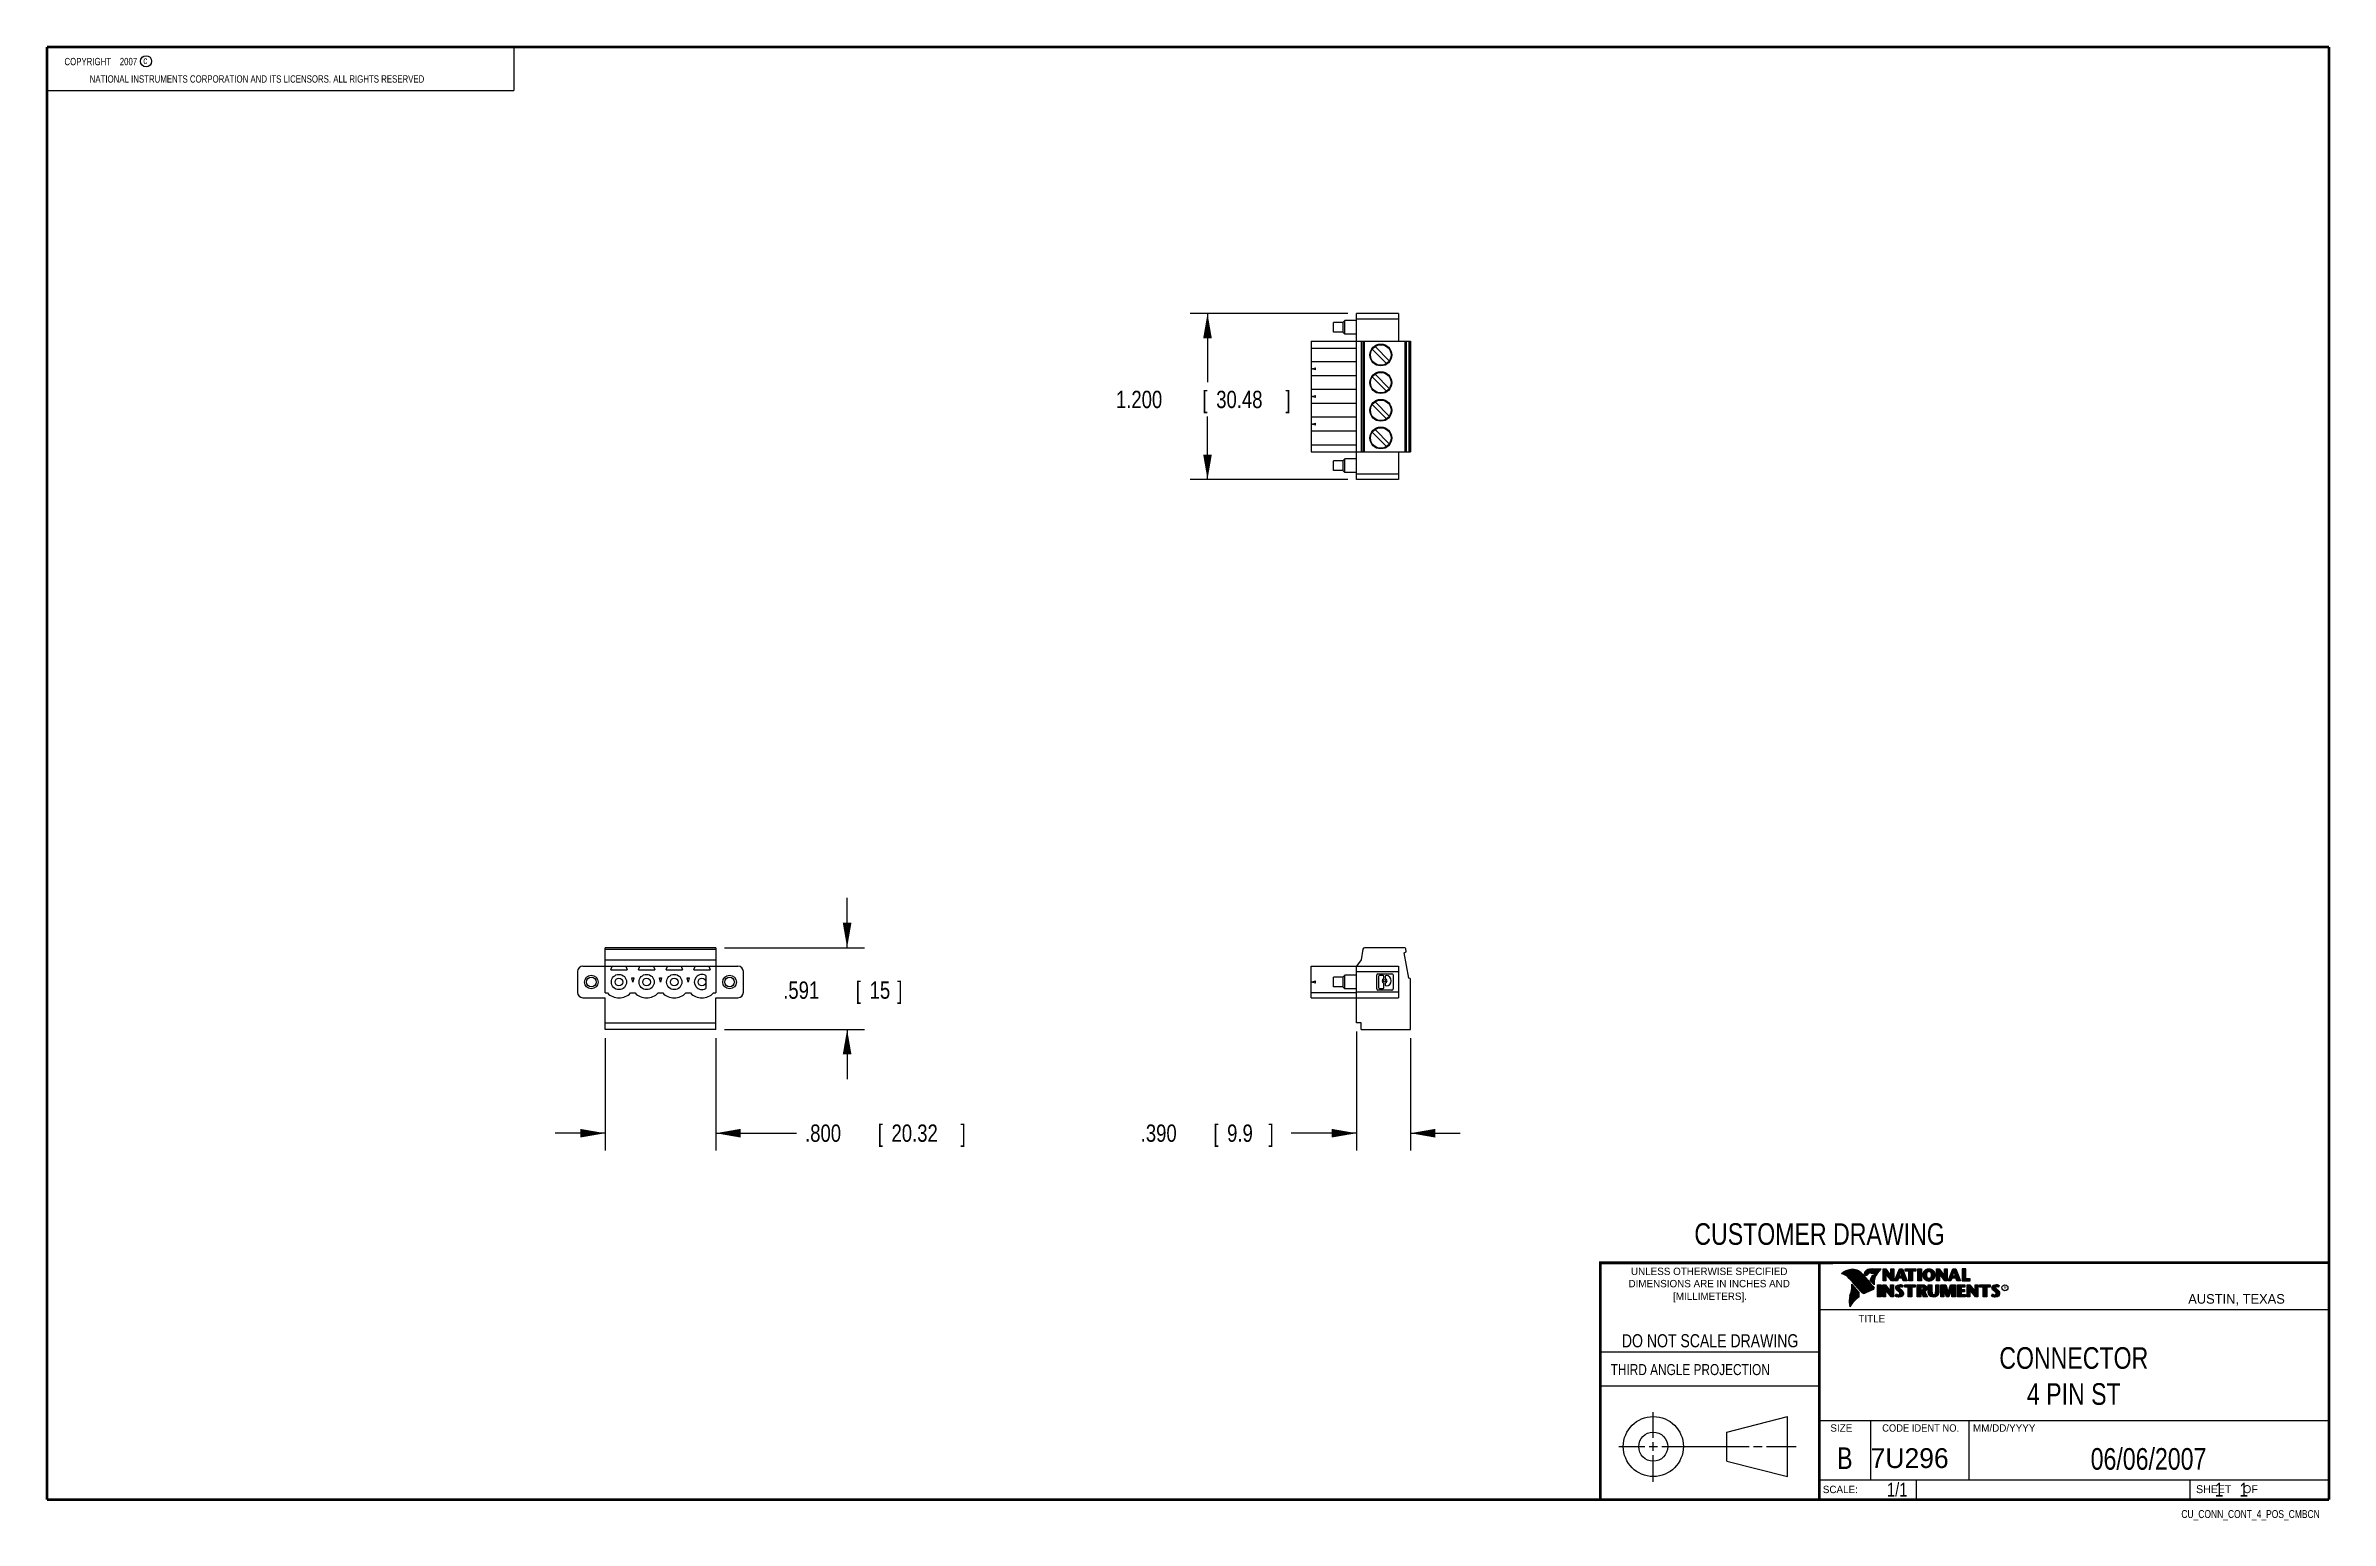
# Model space of a CAD drawing. Header units: inches. Extents: x 0.2 to 16.8, y 0.1 to 10.8.
import ezdxf
from ezdxf.enums import TextEntityAlignment as Align

# ---------------------------------------------------------------- set-up
doc = ezdxf.new("R2010")
doc.units = ezdxf.units.IN
doc.header["$LTSCALE"] = 0.935
doc.header["$MEASUREMENT"] = 0
doc.layers.get('0').update_dxf_attribs({"linetype": 'CONTINUOUS'})
doc.layers.add('DIMENSIONS', color=7, linetype='CONTINUOUS')
doc.styles.get("Standard").update_dxf_attribs({"font": 'txt', "width": 0.8})
doc.dimstyles.new('DIMSTYLE_1', dxfattribs={"dimtxt": 0.125, "dimasz": 0.18, "dimexe": 0.18, "dimexo": 0.0625, "dimgap": 0.09, "dimtad": 0, "dimtih": 1, "dimtoh": 1, "dimdec": 3, "dimzin": 4, "dimdsep": 46, "dimtxsty": 'STANDARD', "dimblk": '_FILLED', "dimblk1": '_FILLED', "dimblk2": '_FILLED', "dimcen": 0.09, "dimadec": 0, "dimazin": 0, "dimtp": 0.01, "dimtm": 0.01, "dimtfac": 1, "dimtdec": 3, "dimtofl": 0, "dimtmove": 0, "dimatfit": 3, "dimldrblk": '_FILLED', "dimfxl": 1, "dimtolj": 1, "dimtzin": 4, "dimarcsym": 0})

msp = doc.modelspace()

# ---------------------------------------------------------------- texts
at = {"color": 2, "linetype": 'CONTINUOUS', "width": 0.8}
for s, height, p in [('c', 0.053, (0.946, 10.6363)), ('NATIONAL INSTRUMENTS CORPORATION AND ITS LICENSORS. ALL RIGHTS RESERVED', 0.053, (0.5583, 10.5016)), ('THIRD ANGLE PROJECTION', 0.08, (11.5564, 1.1584))]:
    msp.add_text(s, height=height, dxfattribs=at).set_placement(p)
at = {"color": 7, "linetype": 'CONTINUOUS', "width": 0.8}
for s, height, p in [('CUSTOMER DRAWING', 0.15625, (13.0668, 2.1001)), ('DO NOT SCALE DRAWING', 0.095, (12.2754, 1.3592)), ('B', 0.1562, (13.2497, 0.4798))]:
    msp.add_text(s, height=height, dxfattribs=at).set_placement(p, align=Align.CENTER)
at = {"color": 2, "linetype": 'CONTINUOUS'}
for s, p in [('DIMENSIONS ARE IN INCHES AND', (12.2688, 1.7933)), ('UNLESS OTHERWISE SPECIFIED', (12.2688, 1.8819)), ('[MILLIMETERS].', (12.2746, 1.7015))]:
    msp.add_text(s, height=0.053254, dxfattribs=at).set_placement(p, align=Align.CENTER)
for s, height, p in [('R', 0.0217, (14.3971, 1.7782)), ('AUSTIN, TEXAS', 0.069617, (15.7327, 1.6745)), ('TITLE', 0.05325, (13.3474, 1.5397)), ('SIZE', 0.05325, (13.1451, 0.7494)), ('MM/DD/YYYY', 0.05325, (14.1765, 0.7494)), ('SCALE:', 0.05325, (13.0904, 0.3053)), ('SHEET    OF', 0.057262, (15.7892, 0.3052))]:
    msp.add_text(s, height=height, dxfattribs=at).set_placement(p)
at = {"color": 2, "linetype": 'CONTINUOUS', "width": 0.95}
msp.add_text('CODE IDENT NO.', height=0.053254, dxfattribs=at).set_placement((13.7978, 0.7494), align=Align.CENTER)
at = {"color": 7, "linetype": 'CONTINUOUS'}
msp.add_text('7U296', height=0.14316, dxfattribs=at).set_placement((13.4363, 0.4866))
at = {"color": 7, "linetype": 'CONTINUOUS', "width": 0.8}
msp.add_text('1/1', height=0.1, dxfattribs=at).set_placement((13.7025, 0.2805), align=Align.RIGHT)
at = {"color": 2, "linetype": 'CONTINUOUS', "width": 0.8}
msp.add_text('CU_CONN_CONT_4_POS_CMBCN', height=0.057262, dxfattribs=at).set_placement((16.6837, 0.1254), align=Align.RIGHT)
at = {"color": 2, "linetype": 'CONTINUOUS', "insert": (0.3125, 10.6805), "char_height": 0.053, "width": 0.8904, "attachment_point": 1}
msp.add_mtext('    COPYRIGHT    2007', dxfattribs=at)
at = {"color": 7, "linetype": 'CONTINUOUS'}
for s, insert, char_height, width, attachment_point in [('CONNECTOR\\P4 PIN ST', (14.9051, 1.3603), 0.15625, 1.125, 2), ('06/06/2007 ', (15.4455, 0.6307), 0.15625, 1.375, 2), ('    1    1', (15.8075, 0.3805), 0.1, 0.8, 1)]:
    msp.add_mtext(s, dxfattribs=dict(at, insert=insert, char_height=char_height, width=width, attachment_point=attachment_point))

# ---------------------------------------------------------------- blocks, each defined once
blk = doc.blocks.new('_FILLED')
at = {"color": 0, "linetype": 'BYBLOCK'}
blk.add_solid([(0, 0), (-1, 0.174), (-1, -0.174)], dxfattribs=at)
blk = doc.blocks.new('*D0')
at = {"layer": 'DIMENSIONS', "color": 2, "linetype": 'CONTINUOUS'}
for p, q in [((4.285, 3.595), (4.285, 2.782)), ((5.085, 3.595), (5.085, 2.782)), ((4.285, 2.907), (3.925, 2.907)), ((5.085, 2.907), (5.669, 2.907))]:
    blk.add_line(p, q, dxfattribs=at)
at = {"layer": 'DIMENSIONS', "color": 2, "linetype": 'CONTINUOUS', "xscale": 0.18, "yscale": 0.18, "zscale": 0.18}
blk.add_blockref('_FILLED', (4.285, 2.907), dxfattribs=at)
at = {"layer": 'DIMENSIONS', "color": 2, "linetype": 'CONTINUOUS', "xscale": 0.18, "yscale": 0.18, "zscale": 0.18, "rotation": 180}
blk.add_blockref('_FILLED', (5.085, 2.907), dxfattribs=at)
at = {"layer": 'DIMENSIONS', "color": 2, "linetype": 'CONTINUOUS', "width": 0.8}
for s, p in [('[', (6.256, 2.845)), (']', (6.856, 2.845)), ('.800', (5.731, 2.845)), ('20.32', (6.356, 2.845))]:
    blk.add_text(s, height=0.125, dxfattribs=at).set_placement(p)
blk = doc.blocks.new('*D1')
at = {"layer": 'DIMENSIONS', "color": 2, "linetype": 'CONTINUOUS'}
for p, q in [((6.035, 4.248), (6.035, 4.608)), ((5.148, 4.248), (6.16, 4.248)), ((5.148, 3.657), (6.16, 3.657)), ((6.035, 3.657), (6.035, 3.297))]:
    blk.add_line(p, q, dxfattribs=at)
at = {"layer": 'DIMENSIONS', "color": 2, "linetype": 'CONTINUOUS', "xscale": 0.18, "yscale": 0.18, "zscale": 0.18}
for p, rotation in [((6.035, 4.248), 270), ((6.035, 3.657), 90)]:
    blk.add_blockref('_FILLED', p, dxfattribs=dict(at, rotation=rotation))
at = {"layer": 'DIMENSIONS', "color": 2, "linetype": 'CONTINUOUS', "width": 0.8}
for s, p in [('.591', (5.573, 3.879)), ('[', (6.098, 3.879)), ('15', (6.198, 3.879)), (']', (6.398, 3.879))]:
    blk.add_text(s, height=0.125, dxfattribs=at).set_placement(p)
blk = doc.blocks.new('*D2')
at = {"layer": 'DIMENSIONS', "color": 2, "linetype": 'CONTINUOUS'}
for p, q in [((9.718, 3.642), (9.718, 2.782)), ((10.108, 3.595), (10.108, 2.782)), ((9.718, 2.907), (9.245, 2.907)), ((10.108, 2.907), (10.468, 2.907))]:
    blk.add_line(p, q, dxfattribs=at)
at = {"layer": 'DIMENSIONS', "color": 2, "linetype": 'CONTINUOUS', "xscale": 0.18, "yscale": 0.18, "zscale": 0.18}
blk.add_blockref('_FILLED', (9.718, 2.907), dxfattribs=at)
at = {"layer": 'DIMENSIONS', "color": 2, "linetype": 'CONTINUOUS', "xscale": 0.18, "yscale": 0.18, "zscale": 0.18, "rotation": 180}
blk.add_blockref('_FILLED', (10.108, 2.907), dxfattribs=at)
at = {"layer": 'DIMENSIONS', "color": 2, "linetype": 'CONTINUOUS', "width": 0.8}
for s, p in [('[', (8.683, 2.845)), (']', (9.083, 2.845)), ('.390', (8.158, 2.845)), ('9.9', (8.783, 2.845))]:
    blk.add_text(s, height=0.125, dxfattribs=at).set_placement(p)
blk = doc.blocks.new('*D3')
at = {"layer": 'DIMENSIONS', "color": 2, "linetype": 'CONTINUOUS'}
for p, q in [((9.656, 8.833), (8.516, 8.833)), ((8.641, 8.833), (8.641, 8.337)), ((8.641, 7.633), (8.641, 8.087)), ((9.656, 7.633), (8.516, 7.633))]:
    blk.add_line(p, q, dxfattribs=at)
at = {"layer": 'DIMENSIONS', "color": 2, "linetype": 'CONTINUOUS', "xscale": 0.18, "yscale": 0.18, "zscale": 0.18}
for p, rotation in [((8.641, 8.833), 90), ((8.641, 7.633), 270)]:
    blk.add_blockref('_FILLED', p, dxfattribs=dict(at, rotation=rotation))
at = {"layer": 'DIMENSIONS', "color": 2, "linetype": 'CONTINUOUS', "width": 0.8}
for s, p in [('1.200', (7.979, 8.149)), ('[', (8.604, 8.149)), ('30.48', (8.704, 8.149)), (']', (9.204, 8.149))]:
    blk.add_text(s, height=0.125, dxfattribs=at).set_placement(p)

# ---------------------------------------------------------------- dimensions: what is measured, and where the dimension line sits
at = {"layer": 'DIMENSIONS', "color": 2, "linetype": 'CONTINUOUS'}
for base, p1, p2, angle, picture, middle in [((8.6414, 7.6328), (9.6557, 8.8328), (9.6557, 7.6328), 270, '*D3', (8.6414, 8.2119)), ((6.03529, 4.24802), (5.14779, 3.65747), (5.14779, 4.24802), 90, '*D1', (6.03529, 3.94155))]:
    dim = msp.add_linear_dim(base=base, p1=p1, p2=p2, angle=angle, dimstyle='DIMSTYLE_1', dxfattribs=at)
    dim.commit()
    dim.dimension.update_dxf_attribs({"geometry": picture, "text_midpoint": middle, "dimtype": 160})
for base, p1, p2, picture, middle in [((10.108, 2.9075), (9.7182, 3.6422), (10.108, 3.595), '*D2', (8.6701, 2.9075)), ((5.0853, 2.9075), (4.2853, 3.595), (5.0853, 3.595), '*D0', (6.3438, 2.9075))]:
    dim = msp.add_linear_dim(base=base, p1=p1, p2=p2, dimstyle='DIMSTYLE_1', dxfattribs=at)
    dim.commit()
    dim.dimension.update_dxf_attribs({"geometry": picture, "text_midpoint": middle, "dimtype": 160})

# ---------------------------------------------------------------- linework, layer by layer
at = {"color": 2, "linetype": 'CONTINUOUS'}
for p, q in [((0.25, 10.7586), (3.625, 10.7586)), ((0.25, 10.7586), (0.25, 10.4456)), ((3.625, 10.7586), (3.625, 10.4456)), ((0.25, 10.4456), (3.625, 10.4456)), ((13.0652, 1.9695), (16.745, 1.9695)), ((13.0652, 1.9695), (13.0652, 0.2605)), ((13.2311, 1.8934), (13.2311, 1.8949)), ((13.2347, 1.8921), (13.2347, 1.8972)), ((13.2382, 1.8907), (13.2382, 1.8994)), ((13.2418, 1.8892), (13.2418, 1.9015)), ((13.2453, 1.8876), (13.2453, 1.9035)), ((13.2489, 1.8858), (13.2489, 1.9054)), ((13.2524, 1.8839), (13.2524, 1.9069)), ((13.256, 1.8818), (13.256, 1.9084)), ((13.2596, 1.8796), (13.2596, 1.9098)), ((13.2631, 1.8772), (13.2631, 1.9111)), ((13.2667, 1.8747), (13.2667, 1.9124)), ((13.2702, 1.872), (13.2702, 1.9135)), ((13.2738, 1.869), (13.2738, 1.9146)), ((13.2773, 1.8658), (13.2773, 1.9155)), ((13.2809, 1.8624), (13.2809, 1.9164)), ((13.2844, 1.8587), (13.2844, 1.9173)), ((13.288, 1.8549), (13.288, 1.9181)), ((13.2915, 1.851), (13.2915, 1.9188)), ((13.2951, 1.8471), (13.2951, 1.9194)), ((13.2987, 1.8431), (13.2987, 1.9198)), ((13.3022, 1.8391), (13.3022, 1.92)), ((13.3058, 1.8351), (13.3058, 1.9201)), ((13.3093, 1.8311), (13.3093, 1.9201)), ((13.3129, 1.827), (13.3129, 1.9199)), ((13.3164, 1.8229), (13.3164, 1.9196)), ((13.32, 1.8188), (13.32, 1.9192)), ((13.3235, 1.8146), (13.3235, 1.9186)), ((13.3271, 1.8104), (13.3271, 1.9179)), ((13.3306, 1.8062), (13.3306, 1.9172)), ((13.3342, 1.802), (13.3342, 1.9163)), ((13.3378, 1.7978), (13.3378, 1.9151)), ((13.3413, 1.7937), (13.3413, 1.9138)), ((13.3449, 1.7897), (13.3449, 1.9122)), ((13.3484, 1.7856), (13.3484, 1.9103)), ((13.352, 1.7817), (13.352, 1.9081)), ((13.3555, 1.7778), (13.3555, 1.9055)), ((13.3591, 1.7739), (13.3591, 1.9026)), ((13.3626, 1.7701), (13.3626, 1.8991)), ((13.3662, 1.7663), (13.3662, 1.8952)), ((13.3697, 1.7625), (13.3697, 1.8915)), ((13.3733, 1.7588), (13.3733, 1.8878)), ((13.3769, 1.7556), (13.3769, 1.8841)), ((13.3804, 1.7529), (13.3804, 1.8803)), ((13.384, 1.7512), (13.384, 1.8766)), ((13.3875, 1.7509), (13.3875, 1.8728)), ((13.4022, 1.878), (13.3901, 1.8922)), ((13.3911, 1.7518), (13.3911, 1.8691)), ((13.4029, 1.881), (13.3927, 1.893)), ((13.3946, 1.8908), (13.3946, 1.8999)), ((13.3946, 1.7533), (13.3946, 1.8653)), ((13.3982, 1.8866), (13.3982, 1.9062)), ((13.3982, 1.7548), (13.3982, 1.8615)), ((13.4017, 1.8824), (13.4017, 1.9101)), ((13.4017, 1.7563), (13.4017, 1.8574)), ((13.4053, 1.8823), (13.4053, 1.9129)), ((13.4053, 1.7578), (13.4053, 1.8531)), ((13.4088, 1.8844), (13.4088, 1.915)), ((13.4088, 1.7593), (13.4088, 1.8488)), ((13.4124, 1.887), (13.4124, 1.9167)), ((13.4124, 1.7609), (13.4124, 1.8445)), ((13.4159, 1.89), (13.4159, 1.9182)), ((13.4159, 1.7625), (13.4159, 1.8402)), ((13.4195, 1.8937), (13.4195, 1.9193)), ((13.4195, 1.7641), (13.4195, 1.8359)), ((13.4231, 1.8964), (13.4231, 1.9203)), ((13.4231, 1.7657), (13.4231, 1.8316)), ((13.4266, 1.8982), (13.4266, 1.9209)), ((13.4266, 1.7674), (13.4266, 1.8273)), ((13.4302, 1.8995), (13.4302, 1.9214)), ((13.4302, 1.7691), (13.4302, 1.823)), ((13.4414, 1.8328), (13.4319, 1.8437)), ((13.4337, 1.8997), (13.4337, 1.922)), ((13.4337, 1.7708), (13.4337, 1.8187)), ((13.4433, 1.8344), (13.4349, 1.844)), ((13.4373, 1.8991), (13.4373, 1.9224)), ((13.4373, 1.8413), (13.4373, 1.8491)), ((13.4408, 1.898), (13.4408, 1.9228)), ((13.4408, 1.8372), (13.4408, 1.8572)), ((13.4444, 1.8972), (13.4444, 1.9231)), ((13.4444, 1.8331), (13.4444, 1.8665)), ((13.4479, 1.8969), (13.4479, 1.9234)), ((13.4479, 1.8288), (13.4479, 1.873)), ((13.4515, 1.8966), (13.4515, 1.9236)), ((13.4515, 1.8247), (13.4515, 1.8764)), ((13.4529, 1.9261), (13.5132, 1.9271)), ((13.453, 1.9236), (13.5067, 1.9245)), ((13.455, 1.8965), (13.455, 1.9237)), ((13.455, 1.8207), (13.455, 1.878)), ((13.4586, 1.8964), (13.4586, 1.9237)), ((13.4586, 1.8303), (13.4586, 1.879)), ((13.4622, 1.8957), (13.4622, 1.9238)), ((13.4622, 1.8535), (13.4622, 1.8795)), ((13.4657, 1.8935), (13.4657, 1.9238)), ((13.4657, 1.8636), (13.4657, 1.8798)), ((13.4693, 1.872), (13.4693, 1.9239)), ((13.4728, 1.8794), (13.4728, 1.9239)), ((13.4764, 1.8859), (13.4764, 1.924)), ((13.4799, 1.8919), (13.4799, 1.924)), ((13.4835, 1.8973), (13.4835, 1.9241)), ((13.487, 1.9023), (13.487, 1.9242)), ((13.4906, 1.9069), (13.4906, 1.9242)), ((13.4941, 1.9112), (13.4941, 1.9243)), ((13.4977, 1.9153), (13.4977, 1.9243)), ((13.5013, 1.9191), (13.5013, 1.9244)), ((13.5261, 1.9263), (13.5451, 1.9263)), ((13.5261, 1.839), (13.5261, 1.9263)), ((13.5466, 1.839), (13.5261, 1.839)), ((13.5286, 1.9237), (13.5439, 1.9237)), ((13.5286, 1.8415), (13.5286, 1.9237)), ((13.5441, 1.8415), (13.5286, 1.8415)), ((13.5332, 1.8415), (13.5332, 1.9237)), ((13.5367, 1.8415), (13.5367, 1.9237)), ((13.5402, 1.8415), (13.5402, 1.9237)), ((13.5441, 1.8976), (13.5437, 1.9237)), ((13.5439, 1.9237), (13.5854, 1.869)), ((13.5873, 1.8415), (13.5441, 1.8976)), ((13.5441, 1.8976), (13.5441, 1.8415)), ((13.5451, 1.9263), (13.5829, 1.8765)), ((13.586, 1.839), (13.5466, 1.8902)), ((13.5466, 1.8902), (13.5466, 1.839)), ((13.5471, 1.8936), (13.5471, 1.9194)), ((13.5506, 1.8891), (13.5506, 1.9149)), ((13.5541, 1.8846), (13.5541, 1.9103)), ((13.5576, 1.8801), (13.5576, 1.9057)), ((13.561, 1.8756), (13.561, 1.9011)), ((13.5645, 1.8711), (13.5645, 1.8965)), ((13.568, 1.8665), (13.568, 1.8919)), ((13.5715, 1.862), (13.5715, 1.8874)), ((13.575, 1.8575), (13.575, 1.8828)), ((13.5784, 1.853), (13.5784, 1.8782)), ((13.5819, 1.8485), (13.5819, 1.8736)), ((13.5829, 1.9263), (13.6036, 1.9263)), ((13.5829, 1.8765), (13.5829, 1.9263)), ((13.5854, 1.9237), (13.6011, 1.9237)), ((13.5854, 1.869), (13.5854, 1.9237)), ((13.5854, 1.844), (13.5854, 1.869)), ((13.6036, 1.839), (13.586, 1.839)), ((13.6011, 1.8415), (13.5873, 1.8415)), ((13.5889, 1.8415), (13.5889, 1.9237)), ((13.5923, 1.8415), (13.5923, 1.9237)), ((13.5958, 1.8415), (13.5958, 1.9237)), ((13.5993, 1.8415), (13.5993, 1.9237)), ((13.6011, 1.9237), (13.6011, 1.8415)), ((13.6036, 1.9263), (13.6036, 1.839)), ((13.6088, 1.839), (13.6444, 1.9262)), ((13.6294, 1.839), (13.6088, 1.839)), ((13.6125, 1.8415), (13.6461, 1.9237)), ((13.6277, 1.8415), (13.6125, 1.8415)), ((13.6167, 1.8415), (13.6167, 1.8516)), ((13.6201, 1.8415), (13.6201, 1.8601)), ((13.6236, 1.8415), (13.6236, 1.8686)), ((13.6271, 1.8415), (13.6271, 1.8771)), ((13.6361, 1.8623), (13.6277, 1.8415)), ((13.6378, 1.8598), (13.6294, 1.839)), ((13.6306, 1.8486), (13.6306, 1.8857)), ((13.634, 1.8573), (13.634, 1.8942)), ((13.6665, 1.8623), (13.6361, 1.8623)), ((13.6375, 1.8623), (13.6375, 1.9027)), ((13.6647, 1.8598), (13.6378, 1.8598)), ((13.6388, 1.8711), (13.65, 1.9073)), ((13.6639, 1.8711), (13.6388, 1.8711)), ((13.641, 1.8781), (13.641, 1.9112)), ((13.641, 1.8623), (13.641, 1.8711)), ((13.6423, 1.8736), (13.6519, 1.9048)), ((13.6606, 1.8736), (13.6423, 1.8736)), ((13.6444, 1.9262), (13.6664, 1.9262)), ((13.6445, 1.8893), (13.6445, 1.9197)), ((13.6445, 1.8623), (13.6445, 1.8711)), ((13.6461, 1.9237), (13.6647, 1.9237)), ((13.6479, 1.9006), (13.6479, 1.9237)), ((13.6479, 1.8623), (13.6479, 1.8711)), ((13.65, 1.9073), (13.6541, 1.9073)), ((13.6514, 1.9073), (13.6514, 1.9237)), ((13.6514, 1.8623), (13.6514, 1.8711)), ((13.6519, 1.9048), (13.6521, 1.9048)), ((13.6521, 1.9048), (13.6606, 1.8736)), ((13.6541, 1.9073), (13.6639, 1.8711)), ((13.6549, 1.9043), (13.6549, 1.9237)), ((13.6549, 1.8623), (13.6549, 1.8711)), ((13.6584, 1.8915), (13.6584, 1.9237)), ((13.6584, 1.8623), (13.6584, 1.8711)), ((13.6618, 1.8787), (13.6618, 1.9237)), ((13.6618, 1.8623), (13.6618, 1.8711)), ((13.6647, 1.9237), (13.6959, 1.8415)), ((13.6717, 1.839), (13.6647, 1.8598)), ((13.6653, 1.8623), (13.6653, 1.922)), ((13.6664, 1.9262), (13.6995, 1.839)), ((13.6735, 1.8415), (13.6665, 1.8623)), ((13.6688, 1.8555), (13.6688, 1.9128)), ((13.6995, 1.839), (13.6717, 1.839)), ((13.6723, 1.8452), (13.6723, 1.9037)), ((13.6959, 1.8415), (13.6735, 1.8415)), ((13.6757, 1.8415), (13.6757, 1.8945)), ((13.6792, 1.8415), (13.6792, 1.8854)), ((13.6827, 1.8415), (13.6827, 1.8762)), ((13.6862, 1.8415), (13.6862, 1.8671)), ((13.6866, 1.9262), (13.7634, 1.9262)), ((13.6866, 1.9099), (13.6866, 1.9262)), ((13.7118, 1.9099), (13.6866, 1.9099)), ((13.6891, 1.9237), (13.7609, 1.9237)), ((13.6891, 1.9125), (13.6891, 1.9237)), ((13.7143, 1.9125), (13.6891, 1.9125)), ((13.6896, 1.8415), (13.6896, 1.8579)), ((13.6931, 1.9125), (13.6931, 1.9237)), ((13.6931, 1.8415), (13.6931, 1.8488)), ((13.6966, 1.9125), (13.6966, 1.9237)), ((13.7001, 1.9125), (13.7001, 1.9237)), ((13.7035, 1.9125), (13.7035, 1.9237)), ((13.707, 1.9125), (13.707, 1.9237)), ((13.7105, 1.9125), (13.7105, 1.9237)), ((13.7118, 1.839), (13.7118, 1.9099)), ((13.7382, 1.839), (13.7118, 1.839)), ((13.7143, 1.9125), (13.714, 1.9237)), ((13.7143, 1.8415), (13.7143, 1.9125)), ((13.7357, 1.8415), (13.7143, 1.8415)), ((13.7174, 1.8415), (13.7174, 1.9237)), ((13.7209, 1.8415), (13.7209, 1.9237)), ((13.7244, 1.8415), (13.7244, 1.9237)), ((13.7279, 1.8415), (13.7279, 1.9237)), ((13.7313, 1.8415), (13.7313, 1.9237)), ((13.7357, 1.9125), (13.7348, 1.9237)), ((13.7609, 1.9125), (13.7357, 1.9125)), ((13.7357, 1.9125), (13.7357, 1.8415)), ((13.7634, 1.9099), (13.7382, 1.9099)), ((13.7382, 1.9099), (13.7382, 1.839)), ((13.7383, 1.9125), (13.7383, 1.9237)), ((13.7418, 1.9125), (13.7418, 1.9237)), ((13.7452, 1.9125), (13.7452, 1.9237)), ((13.7487, 1.9125), (13.7487, 1.9237)), ((13.7522, 1.9125), (13.7522, 1.9237)), ((13.7557, 1.9125), (13.7557, 1.9237)), ((13.7591, 1.9125), (13.7591, 1.9237)), ((13.7609, 1.9237), (13.7609, 1.9125)), ((13.7634, 1.9262), (13.7634, 1.9099)), ((13.7768, 1.9262), (13.8031, 1.9262)), ((13.7768, 1.839), (13.7768, 1.9262)), ((13.8031, 1.839), (13.7768, 1.839)), ((13.7794, 1.9237), (13.8006, 1.9237)), ((13.7794, 1.8415), (13.7794, 1.9237)), ((13.8006, 1.8415), (13.7794, 1.8415)), ((13.7835, 1.8415), (13.7835, 1.9237)), ((13.787, 1.8415), (13.787, 1.9237)), ((13.7904, 1.8415), (13.7904, 1.9237)), ((13.7939, 1.8415), (13.7939, 1.9237)), ((13.7974, 1.8415), (13.7974, 1.9237)), ((13.8006, 1.9237), (13.8006, 1.8415)), ((13.8031, 1.9262), (13.8031, 1.839)), ((13.8154, 1.8853), (13.8155, 1.8871)), ((13.8154, 1.8834), (13.8154, 1.8853)), ((13.8154, 1.8816), (13.8154, 1.8834)), ((13.8155, 1.8797), (13.8154, 1.8816)), ((13.8155, 1.8871), (13.8157, 1.8889)), ((13.8157, 1.8779), (13.8155, 1.8797)), ((13.8157, 1.8889), (13.8159, 1.8907)), ((13.8159, 1.876), (13.8157, 1.8779)), ((13.8159, 1.8907), (13.8161, 1.8924)), ((13.8162, 1.8742), (13.8159, 1.876)), ((13.8161, 1.8924), (13.8165, 1.8941)), ((13.8166, 1.8724), (13.8162, 1.8742)), ((13.8165, 1.8941), (13.8169, 1.8958)), ((13.817, 1.8706), (13.8166, 1.8724)), ((13.8169, 1.8958), (13.8174, 1.8975)), ((13.8174, 1.8689), (13.817, 1.8706)), ((13.8174, 1.8975), (13.8179, 1.8991)), ((13.8179, 1.8672), (13.8174, 1.8689)), ((13.8179, 1.8991), (13.8185, 1.9006)), ((13.8179, 1.8852), (13.818, 1.8869)), ((13.8179, 1.8834), (13.8179, 1.8852)), ((13.818, 1.8817), (13.8179, 1.8834)), ((13.8185, 1.8655), (13.8179, 1.8672)), ((13.818, 1.8869), (13.8182, 1.8886)), ((13.8181, 1.8799), (13.818, 1.8817)), ((13.8182, 1.8781), (13.8181, 1.8799)), ((13.8182, 1.8886), (13.8184, 1.8903)), ((13.8184, 1.8764), (13.8182, 1.8781)), ((13.8184, 1.8903), (13.8186, 1.892)), ((13.8187, 1.8746), (13.8184, 1.8764)), ((13.8185, 1.9006), (13.8191, 1.9021)), ((13.8191, 1.8639), (13.8185, 1.8655)), ((13.8186, 1.892), (13.819, 1.8936)), ((13.8191, 1.8729), (13.8187, 1.8746)), ((13.819, 1.8936), (13.8193, 1.8952)), ((13.8191, 1.9021), (13.8198, 1.9036)), ((13.8194, 1.8712), (13.8191, 1.8729)), ((13.8198, 1.8623), (13.8191, 1.8639)), ((13.8193, 1.8952), (13.8198, 1.8967)), ((13.8199, 1.8696), (13.8194, 1.8712)), ((13.8198, 1.9036), (13.8206, 1.9051)), ((13.8198, 1.8967), (13.8203, 1.8982)), ((13.8205, 1.8607), (13.8198, 1.8623)), ((13.8204, 1.8679), (13.8199, 1.8696)), ((13.8203, 1.8982), (13.8208, 1.8997)), ((13.8209, 1.8664), (13.8204, 1.8679)), ((13.8213, 1.8592), (13.8205, 1.8607)), ((13.8206, 1.9051), (13.8214, 1.9065)), ((13.8208, 1.8997), (13.8214, 1.9011)), ((13.8209, 1.8664), (13.8208, 1.8997)), ((13.8215, 1.8648), (13.8209, 1.8664)), ((13.8221, 1.8578), (13.8213, 1.8592)), ((13.8214, 1.9065), (13.8223, 1.9079)), ((13.8214, 1.9011), (13.8221, 1.9025)), ((13.8221, 1.8633), (13.8215, 1.8648)), ((13.8221, 1.9025), (13.8228, 1.9038)), ((13.8228, 1.8619), (13.8221, 1.8633)), ((13.823, 1.8563), (13.8221, 1.8578)), ((13.8223, 1.9079), (13.8232, 1.9092)), ((13.8228, 1.9038), (13.8236, 1.9052)), ((13.8235, 1.8604), (13.8228, 1.8619)), ((13.8239, 1.855), (13.823, 1.8563)), ((13.8232, 1.9092), (13.8243, 1.9106)), ((13.8243, 1.8591), (13.8235, 1.8604)), ((13.8236, 1.9052), (13.8244, 1.9065)), ((13.8249, 1.8536), (13.8239, 1.855)), ((13.8243, 1.9106), (13.8253, 1.9119)), ((13.8243, 1.8591), (13.8244, 1.9065)), ((13.8251, 1.8577), (13.8243, 1.8591)), ((13.8244, 1.9065), (13.8253, 1.9077)), ((13.826, 1.8523), (13.8249, 1.8536)), ((13.826, 1.8564), (13.8251, 1.8577)), ((13.8253, 1.9119), (13.8265, 1.9132)), ((13.8253, 1.9077), (13.8262, 1.909)), ((13.8269, 1.8552), (13.826, 1.8564)), ((13.8271, 1.8511), (13.826, 1.8523)), ((13.8262, 1.909), (13.8273, 1.9102)), ((13.8265, 1.9132), (13.8276, 1.9144)), ((13.8279, 1.854), (13.8269, 1.8552)), ((13.8282, 1.8499), (13.8271, 1.8511)), ((13.8273, 1.9102), (13.8283, 1.9114)), ((13.8276, 1.9144), (13.8288, 1.9156)), ((13.8279, 1.854), (13.8283, 1.9114)), ((13.8289, 1.8528), (13.8279, 1.854)), ((13.8294, 1.8487), (13.8282, 1.8499)), ((13.8283, 1.9114), (13.8294, 1.9126)), ((13.8288, 1.9156), (13.8301, 1.9167)), ((13.83, 1.8517), (13.8289, 1.8528)), ((13.8294, 1.9126), (13.8306, 1.9137)), ((13.8306, 1.8476), (13.8294, 1.8487)), ((13.8311, 1.8506), (13.83, 1.8517)), ((13.8301, 1.9167), (13.8314, 1.9178)), ((13.8306, 1.9137), (13.8318, 1.9148)), ((13.8319, 1.8466), (13.8306, 1.8476)), ((13.8311, 1.8506), (13.8318, 1.9148)), ((13.8323, 1.8496), (13.8311, 1.8506)), ((13.8314, 1.9178), (13.8327, 1.9188)), ((13.8318, 1.9148), (13.833, 1.9158)), ((13.8332, 1.8456), (13.8319, 1.8466)), ((13.8335, 1.8486), (13.8323, 1.8496)), ((13.8327, 1.9188), (13.834, 1.9198)), ((13.833, 1.9158), (13.8342, 1.9168)), ((13.8346, 1.8447), (13.8332, 1.8456)), ((13.8347, 1.8477), (13.8335, 1.8486)), ((13.834, 1.9198), (13.8354, 1.9207)), ((13.8342, 1.9168), (13.8355, 1.9177)), ((13.836, 1.8438), (13.8346, 1.8447)), ((13.8347, 1.8477), (13.8355, 1.9177)), ((13.836, 1.8468), (13.8347, 1.8477)), ((13.8354, 1.9207), (13.8368, 1.9215)), ((13.8355, 1.9177), (13.8368, 1.9185)), ((13.8373, 1.846), (13.836, 1.8468)), ((13.8374, 1.843), (13.836, 1.8438)), ((13.8368, 1.9215), (13.8382, 1.9223)), ((13.8368, 1.9185), (13.8381, 1.9193)), ((13.8386, 1.8452), (13.8373, 1.846)), ((13.839, 1.8423), (13.8374, 1.843)), ((13.8381, 1.9193), (13.8394, 1.92)), ((13.8386, 1.8452), (13.8381, 1.9193)), ((13.8382, 1.9223), (13.8397, 1.923)), ((13.84, 1.8445), (13.8386, 1.8452)), ((13.8405, 1.8416), (13.839, 1.8423)), ((13.8394, 1.92), (13.8408, 1.9207)), ((13.8397, 1.923), (13.8412, 1.9237)), ((13.8397, 1.8857), (13.8398, 1.8868)), ((13.8397, 1.8845), (13.8397, 1.8857)), ((13.8397, 1.8833), (13.8397, 1.8845)), ((13.8397, 1.8821), (13.8397, 1.8833)), ((13.8397, 1.8809), (13.8397, 1.8821)), ((13.8398, 1.8796), (13.8397, 1.8809)), ((13.8398, 1.8868), (13.8399, 1.888)), ((13.8399, 1.8784), (13.8398, 1.8796)), ((13.8399, 1.888), (13.84, 1.8891)), ((13.84, 1.8773), (13.8399, 1.8784)), ((13.84, 1.8891), (13.8401, 1.8902)), ((13.8401, 1.8761), (13.84, 1.8773)), ((13.8415, 1.8439), (13.84, 1.8445)), ((13.8401, 1.8902), (13.8402, 1.8913)), ((13.8402, 1.8749), (13.8401, 1.8761)), ((13.8402, 1.8913), (13.8403, 1.8924)), ((13.8404, 1.8738), (13.8402, 1.8749)), ((13.8403, 1.8924), (13.8405, 1.8934)), ((13.8405, 1.8727), (13.8404, 1.8738)), ((13.8405, 1.8934), (13.8407, 1.8944)), ((13.8407, 1.8716), (13.8405, 1.8727)), ((13.8421, 1.8409), (13.8405, 1.8416)), ((13.8407, 1.8944), (13.8409, 1.8954)), ((13.841, 1.8706), (13.8407, 1.8716)), ((13.8408, 1.9207), (13.8422, 1.9213)), ((13.8409, 1.8954), (13.8411, 1.8963)), ((13.8412, 1.8696), (13.841, 1.8706)), ((13.8411, 1.8963), (13.8414, 1.8972)), ((13.8412, 1.9237), (13.8427, 1.9243)), ((13.8414, 1.8686), (13.8412, 1.8696)), ((13.8414, 1.8972), (13.8416, 1.8981)), ((13.8417, 1.8677), (13.8414, 1.8686)), ((13.8415, 1.8439), (13.8417, 1.8678)), ((13.843, 1.8433), (13.8415, 1.8439)), ((13.8416, 1.8981), (13.8419, 1.899)), ((13.842, 1.8667), (13.8417, 1.8677)), ((13.8419, 1.899), (13.8422, 1.8999)), ((13.842, 1.8991), (13.8422, 1.9213)), ((13.8423, 1.8658), (13.842, 1.8667)), ((13.8438, 1.8404), (13.8421, 1.8409)), ((13.8422, 1.9213), (13.8436, 1.9219)), ((13.8422, 1.8999), (13.8426, 1.9007)), ((13.8422, 1.8844), (13.8423, 1.8856)), ((13.8422, 1.8833), (13.8422, 1.8844)), ((13.8422, 1.8821), (13.8422, 1.8833)), ((13.8423, 1.8809), (13.8422, 1.8821)), ((13.8423, 1.8867), (13.8424, 1.8878)), ((13.8423, 1.8856), (13.8423, 1.8867)), ((13.8423, 1.8798), (13.8423, 1.8809)), ((13.8424, 1.8786), (13.8423, 1.8798)), ((13.8427, 1.865), (13.8423, 1.8658)), ((13.8424, 1.8878), (13.8425, 1.8889)), ((13.8425, 1.8775), (13.8424, 1.8786)), ((13.8425, 1.8889), (13.8426, 1.89)), ((13.8426, 1.8764), (13.8425, 1.8775)), ((13.8426, 1.9007), (13.843, 1.9016)), ((13.8426, 1.89), (13.8427, 1.891)), ((13.8427, 1.8753), (13.8426, 1.8764)), ((13.8427, 1.9243), (13.8443, 1.9248)), ((13.8427, 1.891), (13.8428, 1.892)), ((13.8429, 1.8742), (13.8427, 1.8753)), ((13.8431, 1.8641), (13.8427, 1.865)), ((13.8428, 1.892), (13.843, 1.893)), ((13.843, 1.8731), (13.8429, 1.8742)), ((13.843, 1.9016), (13.8434, 1.9024)), ((13.843, 1.893), (13.8432, 1.8939)), ((13.8432, 1.8721), (13.843, 1.8731)), ((13.8445, 1.8428), (13.843, 1.8433)), ((13.8434, 1.8633), (13.8431, 1.8641)), ((13.8432, 1.8939), (13.8434, 1.8948)), ((13.8434, 1.8712), (13.8432, 1.8721)), ((13.8434, 1.9024), (13.8438, 1.9032)), ((13.8434, 1.8948), (13.8436, 1.8957)), ((13.8436, 1.8702), (13.8434, 1.8712)), ((13.8439, 1.8625), (13.8434, 1.8633)), ((13.8436, 1.9219), (13.8451, 1.9224)), ((13.8436, 1.8957), (13.8438, 1.8965)), ((13.8439, 1.8693), (13.8436, 1.8702)), ((13.8438, 1.9032), (13.8443, 1.904)), ((13.8438, 1.8965), (13.844, 1.8974)), ((13.8455, 1.8399), (13.8438, 1.8404)), ((13.8441, 1.8684), (13.8439, 1.8693)), ((13.8443, 1.8617), (13.8439, 1.8625)), ((13.844, 1.8974), (13.8443, 1.8982)), ((13.8444, 1.8676), (13.8441, 1.8684)), ((13.8443, 1.9248), (13.8459, 1.9253)), ((13.8443, 1.904), (13.8447, 1.9047)), ((13.8443, 1.8982), (13.8446, 1.899)), ((13.8448, 1.8609), (13.8443, 1.8617)), ((13.8447, 1.8667), (13.8444, 1.8676)), ((13.8462, 1.8423), (13.8445, 1.8428)), ((13.8446, 1.899), (13.8449, 1.8997)), ((13.8447, 1.9047), (13.8453, 1.9055)), ((13.845, 1.8659), (13.8447, 1.8667)), ((13.8453, 1.8602), (13.8448, 1.8609)), ((13.8449, 1.8997), (13.8453, 1.9005)), ((13.8454, 1.8651), (13.845, 1.8659)), ((13.8451, 1.9224), (13.8466, 1.9229)), ((13.8453, 1.9055), (13.8451, 1.9224)), ((13.8453, 1.9055), (13.8458, 1.9062)), ((13.8453, 1.9005), (13.8456, 1.9012)), ((13.8458, 1.8595), (13.8453, 1.8602)), ((13.8457, 1.8644), (13.8454, 1.8651)), ((13.8473, 1.8395), (13.8455, 1.8399)), ((13.8456, 1.9012), (13.846, 1.902)), ((13.8461, 1.8637), (13.8457, 1.8644)), ((13.8458, 1.9062), (13.8464, 1.9068)), ((13.8464, 1.8588), (13.8458, 1.8595)), ((13.846, 1.8424), (13.8458, 1.8595)), ((13.8459, 1.9253), (13.8476, 1.9257)), ((13.846, 1.902), (13.8464, 1.9027)), ((13.8465, 1.863), (13.8461, 1.8637)), ((13.8478, 1.8419), (13.8462, 1.8423)), ((13.8464, 1.9068), (13.847, 1.9074)), ((13.8464, 1.9027), (13.8468, 1.9033)), ((13.847, 1.8581), (13.8464, 1.8588)), ((13.8469, 1.8623), (13.8465, 1.863)), ((13.8466, 1.9229), (13.8481, 1.9233)), ((13.8468, 1.9033), (13.8473, 1.9039)), ((13.8473, 1.8617), (13.8469, 1.8623)), ((13.847, 1.9074), (13.8477, 1.908)), ((13.8477, 1.8575), (13.847, 1.8581)), ((13.8473, 1.9039), (13.8478, 1.9045)), ((13.8478, 1.8611), (13.8473, 1.8617)), ((13.8491, 1.8391), (13.8473, 1.8395)), ((13.8476, 1.9257), (13.8492, 1.9261)), ((13.8477, 1.908), (13.8483, 1.9086)), ((13.8483, 1.857), (13.8477, 1.8575)), ((13.8478, 1.9045), (13.8482, 1.9051)), ((13.8483, 1.8605), (13.8478, 1.8611)), ((13.8495, 1.8416), (13.8478, 1.8419)), ((13.8481, 1.9233), (13.8497, 1.9236)), ((13.8482, 1.9051), (13.8488, 1.9056)), ((13.8483, 1.9086), (13.849, 1.9091)), ((13.8488, 1.8599), (13.8483, 1.8605)), ((13.849, 1.8564), (13.8483, 1.857)), ((13.8488, 1.9056), (13.8493, 1.9061)), ((13.8494, 1.8594), (13.8488, 1.8599)), ((13.849, 1.9091), (13.8497, 1.9095)), ((13.8498, 1.8559), (13.849, 1.8564)), ((13.8509, 1.8388), (13.8491, 1.8391)), ((13.8492, 1.9261), (13.8509, 1.9264)), ((13.8493, 1.9061), (13.8498, 1.9065)), ((13.8499, 1.8589), (13.8494, 1.8594)), ((13.8495, 1.9094), (13.8495, 1.9236)), ((13.8495, 1.8416), (13.8495, 1.8561)), ((13.8513, 1.8413), (13.8495, 1.8416)), ((13.8497, 1.9236), (13.8513, 1.9239)), ((13.8497, 1.9095), (13.8505, 1.9099)), ((13.8498, 1.9065), (13.8504, 1.9069)), ((13.8505, 1.8555), (13.8498, 1.8559)), ((13.8505, 1.8585), (13.8499, 1.8589)), ((13.8504, 1.9069), (13.851, 1.9073)), ((13.8505, 1.9099), (13.8512, 1.9103)), ((13.8511, 1.8581), (13.8505, 1.8585)), ((13.8513, 1.8551), (13.8505, 1.8555)), ((13.8509, 1.9264), (13.8527, 1.9266)), ((13.8528, 1.8386), (13.8509, 1.8388)), ((13.851, 1.9073), (13.8516, 1.9077)), ((13.8518, 1.8577), (13.8511, 1.8581)), ((13.8512, 1.9103), (13.852, 1.9106)), ((13.8513, 1.9239), (13.853, 1.9241)), ((13.8521, 1.8547), (13.8513, 1.8551)), ((13.853, 1.8411), (13.8513, 1.8413)), ((13.8516, 1.9077), (13.8523, 1.908)), ((13.8524, 1.8574), (13.8518, 1.8577)), ((13.852, 1.9106), (13.8528, 1.9109)), ((13.853, 1.8544), (13.8521, 1.8547)), ((13.8523, 1.908), (13.8529, 1.9083)), ((13.8531, 1.8571), (13.8524, 1.8574)), ((13.8527, 1.9266), (13.8544, 1.9268)), ((13.8528, 1.9109), (13.8536, 1.9111)), ((13.8547, 1.8384), (13.8528, 1.8386)), ((13.8529, 1.9083), (13.8536, 1.9085)), ((13.853, 1.9241), (13.8546, 1.9243)), ((13.853, 1.9109), (13.853, 1.9241)), ((13.8538, 1.8542), (13.853, 1.8544)), ((13.853, 1.8411), (13.853, 1.8544)), ((13.8548, 1.841), (13.853, 1.8411)), ((13.8538, 1.8568), (13.8531, 1.8571)), ((13.8536, 1.9111), (13.8545, 1.9113)), ((13.8536, 1.9085), (13.8543, 1.9087)), ((13.8545, 1.8566), (13.8538, 1.8568)), ((13.8547, 1.854), (13.8538, 1.8542)), ((13.8543, 1.9087), (13.855, 1.9089)), ((13.8544, 1.9268), (13.8561, 1.9269)), ((13.8545, 1.9113), (13.8553, 1.9115)), ((13.8552, 1.8564), (13.8545, 1.8566)), ((13.8546, 1.9243), (13.8563, 1.9244)), ((13.8556, 1.8538), (13.8547, 1.854)), ((13.8565, 1.8384), (13.8547, 1.8384)), ((13.8566, 1.8409), (13.8548, 1.841)), ((13.855, 1.9089), (13.8557, 1.909)), ((13.8559, 1.8563), (13.8552, 1.8564)), ((13.8553, 1.9115), (13.8562, 1.9116)), ((13.8565, 1.8537), (13.8556, 1.8538)), ((13.8557, 1.909), (13.8565, 1.9091)), ((13.8567, 1.8562), (13.8559, 1.8563)), ((13.8561, 1.9269), (13.8579, 1.927)), ((13.8562, 1.9116), (13.8571, 1.9117)), ((13.8563, 1.9244), (13.8579, 1.9245)), ((13.8565, 1.9116), (13.8565, 1.9244)), ((13.8565, 1.9091), (13.8572, 1.9092)), ((13.8574, 1.8537), (13.8565, 1.8537)), ((13.8565, 1.8409), (13.8565, 1.8537)), ((13.8584, 1.8383), (13.8565, 1.8384)), ((13.8584, 1.8408), (13.8566, 1.8409)), ((13.8574, 1.8562), (13.8567, 1.8562)), ((13.8571, 1.9117), (13.858, 1.9117)), ((13.8572, 1.9092), (13.858, 1.9092)), ((13.8582, 1.8562), (13.8574, 1.8562)), ((13.8583, 1.8537), (13.8574, 1.8537)), ((13.8579, 1.927), (13.8596, 1.927)), ((13.8579, 1.9245), (13.8596, 1.9244)), ((13.858, 1.9117), (13.8589, 1.9117)), ((13.858, 1.9092), (13.8587, 1.9091)), ((13.8589, 1.8563), (13.8582, 1.8562)), ((13.8592, 1.8537), (13.8583, 1.8537)), ((13.8601, 1.8409), (13.8584, 1.8408)), ((13.8602, 1.8384), (13.8584, 1.8383)), ((13.8587, 1.9091), (13.8595, 1.9091)), ((13.8589, 1.9117), (13.8598, 1.9116)), ((13.8597, 1.8564), (13.8589, 1.8563)), ((13.8601, 1.8539), (13.8592, 1.8537)), ((13.8595, 1.9091), (13.8602, 1.909)), ((13.8596, 1.927), (13.8614, 1.9269)), ((13.8596, 1.9244), (13.8612, 1.9243)), ((13.8605, 1.8565), (13.8597, 1.8564)), ((13.8598, 1.9116), (13.8607, 1.9114)), ((13.8599, 1.8409), (13.8601, 1.8539)), ((13.861, 1.854), (13.8601, 1.8539)), ((13.8618, 1.841), (13.8601, 1.8409)), ((13.8602, 1.909), (13.861, 1.9088)), ((13.862, 1.8384), (13.8602, 1.8384)), ((13.8612, 1.8567), (13.8605, 1.8565)), ((13.8607, 1.9114), (13.8616, 1.9113)), ((13.861, 1.9114), (13.8612, 1.9243)), ((13.861, 1.9088), (13.8617, 1.9086)), ((13.8619, 1.8542), (13.861, 1.854)), ((13.8612, 1.9243), (13.8628, 1.9242)), ((13.862, 1.8569), (13.8612, 1.8567)), ((13.8614, 1.9269), (13.8631, 1.9267)), ((13.8616, 1.9113), (13.8624, 1.911)), ((13.8617, 1.9086), (13.8624, 1.9084)), ((13.8635, 1.8411), (13.8618, 1.841)), ((13.8627, 1.8545), (13.8619, 1.8542)), ((13.8627, 1.8571), (13.862, 1.8569)), ((13.8638, 1.8386), (13.862, 1.8384)), ((13.8624, 1.911), (13.8632, 1.9108)), ((13.8624, 1.9084), (13.8631, 1.9081)), ((13.8634, 1.8574), (13.8627, 1.8571)), ((13.8636, 1.8547), (13.8627, 1.8545)), ((13.8628, 1.9242), (13.8644, 1.924)), ((13.8631, 1.9267), (13.8648, 1.9265)), ((13.8631, 1.9081), (13.8638, 1.9079)), ((13.8632, 1.9108), (13.864, 1.9105)), ((13.8641, 1.8577), (13.8634, 1.8574)), ((13.8634, 1.8411), (13.8636, 1.8547)), ((13.8652, 1.8413), (13.8635, 1.8411)), ((13.8644, 1.8551), (13.8636, 1.8547)), ((13.8638, 1.9079), (13.8645, 1.9076)), ((13.8656, 1.8388), (13.8638, 1.8386)), ((13.864, 1.9105), (13.8648, 1.9102)), ((13.8647, 1.858), (13.8641, 1.8577)), ((13.8643, 1.9104), (13.8644, 1.924)), ((13.8644, 1.924), (13.8661, 1.9237)), ((13.8652, 1.8554), (13.8644, 1.8551)), ((13.8645, 1.9076), (13.8651, 1.9072)), ((13.8653, 1.8584), (13.8647, 1.858)), ((13.8648, 1.9265), (13.8665, 1.9262)), ((13.8648, 1.9102), (13.8656, 1.9098)), ((13.8651, 1.9072), (13.8657, 1.9069)), ((13.8659, 1.8558), (13.8652, 1.8554)), ((13.8668, 1.8416), (13.8652, 1.8413)), ((13.8659, 1.8588), (13.8653, 1.8584)), ((13.8656, 1.9098), (13.8663, 1.9094)), ((13.8673, 1.8391), (13.8656, 1.8388)), ((13.8657, 1.9069), (13.8662, 1.9065)), ((13.8665, 1.8592), (13.8659, 1.8588)), ((13.8667, 1.8562), (13.8659, 1.8558)), ((13.8661, 1.9237), (13.8676, 1.9233)), ((13.8662, 1.9065), (13.8668, 1.9061)), ((13.8663, 1.9094), (13.867, 1.909)), ((13.8665, 1.9262), (13.8682, 1.9258)), ((13.867, 1.8596), (13.8665, 1.8592)), ((13.8674, 1.8567), (13.8667, 1.8562)), ((13.8668, 1.9061), (13.8673, 1.9056)), ((13.8685, 1.842), (13.8668, 1.8416)), ((13.8669, 1.8416), (13.867, 1.8565)), ((13.867, 1.909), (13.8677, 1.9085)), ((13.8675, 1.8601), (13.867, 1.8596)), ((13.8673, 1.9056), (13.8677, 1.9052)), ((13.869, 1.8395), (13.8673, 1.8391)), ((13.8681, 1.8572), (13.8674, 1.8567)), ((13.8675, 1.9087), (13.8676, 1.9233)), ((13.868, 1.8606), (13.8675, 1.8601)), ((13.8676, 1.9233), (13.8692, 1.9229)), ((13.8677, 1.9085), (13.8683, 1.908)), ((13.8677, 1.9052), (13.8682, 1.9047)), ((13.8684, 1.8612), (13.868, 1.8606)), ((13.8687, 1.8577), (13.8681, 1.8572)), ((13.8682, 1.9258), (13.8699, 1.9254)), ((13.8682, 1.9047), (13.8686, 1.9042)), ((13.8683, 1.908), (13.869, 1.9075)), ((13.8688, 1.8618), (13.8684, 1.8612)), ((13.8701, 1.8424), (13.8685, 1.842)), ((13.8686, 1.9042), (13.869, 1.9037)), ((13.8693, 1.8583), (13.8687, 1.8577)), ((13.8693, 1.8624), (13.8688, 1.8618)), ((13.869, 1.9075), (13.8695, 1.907)), ((13.869, 1.9037), (13.8694, 1.9031)), ((13.8707, 1.8399), (13.869, 1.8395)), ((13.8692, 1.9229), (13.8708, 1.9225)), ((13.8696, 1.8631), (13.8693, 1.8624)), ((13.8699, 1.859), (13.8693, 1.8583)), ((13.8694, 1.9031), (13.8698, 1.9025)), ((13.8695, 1.907), (13.8701, 1.9064)), ((13.87, 1.8638), (13.8696, 1.8631)), ((13.8698, 1.9025), (13.8701, 1.9019)), ((13.8699, 1.9254), (13.8715, 1.9249)), ((13.8704, 1.8596), (13.8699, 1.859)), ((13.8704, 1.8645), (13.87, 1.8638)), ((13.8701, 1.9064), (13.8706, 1.9058)), ((13.8701, 1.9019), (13.8704, 1.9012)), ((13.8716, 1.8428), (13.8701, 1.8424)), ((13.8704, 1.9012), (13.8708, 1.9005)), ((13.8707, 1.8653), (13.8704, 1.8645)), ((13.8709, 1.8603), (13.8704, 1.8596)), ((13.8706, 1.9058), (13.8711, 1.9052)), ((13.871, 1.8661), (13.8707, 1.8653)), ((13.8724, 1.8404), (13.8707, 1.8399)), ((13.8708, 1.9225), (13.8723, 1.922)), ((13.871, 1.9053), (13.8708, 1.9225)), ((13.8708, 1.9005), (13.8711, 1.8998)), ((13.8714, 1.8611), (13.8709, 1.8603)), ((13.8713, 1.8669), (13.871, 1.8661)), ((13.8711, 1.9052), (13.8715, 1.9045)), ((13.8711, 1.8998), (13.8714, 1.899)), ((13.8716, 1.8677), (13.8713, 1.8669)), ((13.8714, 1.899), (13.8717, 1.8981)), ((13.8719, 1.8618), (13.8714, 1.8611)), ((13.8716, 1.8428), (13.8714, 1.8611)), ((13.8715, 1.9249), (13.8732, 1.9243)), ((13.8715, 1.9045), (13.872, 1.9038)), ((13.8719, 1.8686), (13.8716, 1.8677)), ((13.8732, 1.8434), (13.8716, 1.8428)), ((13.8717, 1.8981), (13.8719, 1.8972)), ((13.8719, 1.8972), (13.8722, 1.8963)), ((13.8722, 1.8695), (13.8719, 1.8686)), ((13.8723, 1.8626), (13.8719, 1.8618)), ((13.872, 1.9038), (13.8724, 1.9031)), ((13.8722, 1.8963), (13.8724, 1.8954)), ((13.8724, 1.8704), (13.8722, 1.8695)), ((13.8723, 1.922), (13.8738, 1.9214)), ((13.8727, 1.8634), (13.8723, 1.8626)), ((13.8724, 1.9031), (13.8727, 1.9023)), ((13.8724, 1.8954), (13.8727, 1.8944)), ((13.8727, 1.8713), (13.8724, 1.8704)), ((13.8741, 1.841), (13.8724, 1.8404)), ((13.8727, 1.9023), (13.8731, 1.9015)), ((13.8727, 1.8944), (13.8729, 1.8933)), ((13.8729, 1.8723), (13.8727, 1.8713)), ((13.873, 1.8643), (13.8727, 1.8634)), ((13.8729, 1.8933), (13.8731, 1.8923)), ((13.8731, 1.8733), (13.8729, 1.8723)), ((13.8734, 1.8651), (13.873, 1.8643)), ((13.8731, 1.9015), (13.8734, 1.9007)), ((13.8731, 1.8923), (13.8732, 1.8912)), ((13.8732, 1.8743), (13.8731, 1.8733)), ((13.8732, 1.9243), (13.8748, 1.9237)), ((13.8732, 1.8912), (13.8734, 1.8901)), ((13.8734, 1.8753), (13.8732, 1.8743)), ((13.8747, 1.844), (13.8732, 1.8434)), ((13.8734, 1.9007), (13.8737, 1.8998)), ((13.8734, 1.8901), (13.8735, 1.889)), ((13.8735, 1.8764), (13.8734, 1.8753)), ((13.8737, 1.866), (13.8734, 1.8651)), ((13.8735, 1.889), (13.8736, 1.8878)), ((13.8736, 1.8775), (13.8735, 1.8764)), ((13.8736, 1.8878), (13.8737, 1.8867)), ((13.8737, 1.8786), (13.8736, 1.8775)), ((13.8737, 1.8998), (13.8741, 1.8989)), ((13.8737, 1.8867), (13.8737, 1.8855)), ((13.8737, 1.8855), (13.8738, 1.8844)), ((13.8738, 1.8798), (13.8737, 1.8786)), ((13.874, 1.8669), (13.8737, 1.866)), ((13.8738, 1.9214), (13.8753, 1.9207)), ((13.8741, 1.8988), (13.8738, 1.9214)), ((13.8738, 1.8844), (13.8738, 1.8832)), ((13.8738, 1.8832), (13.8738, 1.8821)), ((13.8738, 1.8821), (13.8738, 1.8809)), ((13.8738, 1.8809), (13.8738, 1.8798)), ((13.8743, 1.8678), (13.874, 1.8669)), ((13.8741, 1.8989), (13.8744, 1.898)), ((13.8757, 1.8417), (13.8741, 1.841)), ((13.8746, 1.8688), (13.8743, 1.8678)), ((13.8744, 1.898), (13.8746, 1.897)), ((13.8747, 1.844), (13.8744, 1.8681)), ((13.8746, 1.897), (13.8749, 1.896)), ((13.8749, 1.8697), (13.8746, 1.8688)), ((13.8762, 1.8447), (13.8747, 1.844)), ((13.8748, 1.9237), (13.8763, 1.923)), ((13.8749, 1.896), (13.8751, 1.8949)), ((13.8751, 1.8707), (13.8749, 1.8697)), ((13.8751, 1.8949), (13.8754, 1.8938)), ((13.8754, 1.8718), (13.8751, 1.8707)), ((13.8753, 1.9207), (13.8767, 1.92)), ((13.8754, 1.8938), (13.8756, 1.8927)), ((13.8756, 1.8728), (13.8754, 1.8718)), ((13.8756, 1.8927), (13.8757, 1.8916)), ((13.8757, 1.8739), (13.8756, 1.8728)), ((13.8757, 1.8916), (13.8759, 1.8904)), ((13.8759, 1.875), (13.8757, 1.8739)), ((13.8773, 1.8424), (13.8757, 1.8417)), ((13.8759, 1.8904), (13.876, 1.8892)), ((13.876, 1.8762), (13.8759, 1.875)), ((13.876, 1.8892), (13.8761, 1.888)), ((13.8761, 1.8773), (13.876, 1.8762)), ((13.8761, 1.888), (13.8762, 1.8869)), ((13.8762, 1.8785), (13.8761, 1.8773)), ((13.8762, 1.8869), (13.8763, 1.8857)), ((13.8763, 1.8797), (13.8762, 1.8785)), ((13.8776, 1.8454), (13.8762, 1.8447)), ((13.8763, 1.923), (13.8778, 1.9223)), ((13.8763, 1.8857), (13.8763, 1.8844)), ((13.8763, 1.8844), (13.8763, 1.8832)), ((13.8763, 1.8832), (13.8763, 1.882)), ((13.8763, 1.882), (13.8763, 1.8808)), ((13.8763, 1.8808), (13.8763, 1.8797)), ((13.8767, 1.92), (13.8781, 1.9193)), ((13.8788, 1.8432), (13.8773, 1.8424)), ((13.8776, 1.8454), (13.8781, 1.9193)), ((13.879, 1.8462), (13.8776, 1.8454)), ((13.8778, 1.9223), (13.8793, 1.9215)), ((13.8781, 1.9193), (13.8795, 1.9185)), ((13.8803, 1.844), (13.8788, 1.8432)), ((13.8804, 1.847), (13.879, 1.8462)), ((13.8793, 1.9215), (13.8808, 1.9207)), ((13.8795, 1.9185), (13.8808, 1.9176)), ((13.8818, 1.8449), (13.8803, 1.844)), ((13.8817, 1.8479), (13.8804, 1.847)), ((13.8808, 1.9207), (13.8822, 1.9197)), ((13.8808, 1.9176), (13.8821, 1.9167)), ((13.8817, 1.8479), (13.8821, 1.9167)), ((13.883, 1.8489), (13.8817, 1.8479)), ((13.8832, 1.8459), (13.8818, 1.8449)), ((13.8821, 1.9167), (13.8833, 1.9158)), ((13.8822, 1.9197), (13.8836, 1.9188)), ((13.8842, 1.8499), (13.883, 1.8489)), ((13.8846, 1.8469), (13.8832, 1.8459)), ((13.8833, 1.9158), (13.8845, 1.9148)), ((13.8836, 1.9188), (13.8849, 1.9178)), ((13.8853, 1.8509), (13.8842, 1.8499)), ((13.8845, 1.9148), (13.8857, 1.9137)), ((13.8853, 1.8509), (13.8845, 1.9148)), ((13.8858, 1.848), (13.8846, 1.8469)), ((13.8849, 1.9178), (13.8862, 1.9167)), ((13.8864, 1.852), (13.8853, 1.8509)), ((13.8857, 1.9137), (13.8868, 1.9126)), ((13.8871, 1.8491), (13.8858, 1.848)), ((13.8862, 1.9167), (13.8874, 1.9156)), ((13.8875, 1.8532), (13.8864, 1.852)), ((13.8868, 1.9126), (13.8879, 1.9115)), ((13.8882, 1.8503), (13.8871, 1.8491)), ((13.8874, 1.9156), (13.8886, 1.9144)), ((13.8884, 1.8543), (13.8875, 1.8532)), ((13.8879, 1.9115), (13.8889, 1.9103)), ((13.8894, 1.8515), (13.8882, 1.8503)), ((13.8884, 1.8543), (13.8889, 1.9103)), ((13.8894, 1.8556), (13.8884, 1.8543)), ((13.8886, 1.9144), (13.8897, 1.9132)), ((13.8889, 1.9103), (13.8898, 1.9091)), ((13.8903, 1.8568), (13.8894, 1.8556)), ((13.8904, 1.8528), (13.8894, 1.8515)), ((13.8897, 1.9132), (13.8908, 1.9119)), ((13.8898, 1.9091), (13.8907, 1.9079)), ((13.8912, 1.8581), (13.8903, 1.8568)), ((13.8914, 1.8541), (13.8904, 1.8528)), ((13.8907, 1.9079), (13.8916, 1.9066)), ((13.8908, 1.9119), (13.8918, 1.9106)), ((13.892, 1.8595), (13.8912, 1.8581)), ((13.8924, 1.8554), (13.8914, 1.8541)), ((13.8916, 1.9066), (13.8924, 1.9053)), ((13.8918, 1.9106), (13.8928, 1.9093)), ((13.892, 1.8595), (13.8924, 1.9053)), ((13.8928, 1.8608), (13.892, 1.8595)), ((13.8924, 1.9053), (13.8932, 1.904)), ((13.8933, 1.8568), (13.8924, 1.8554)), ((13.8928, 1.9093), (13.8937, 1.908)), ((13.8935, 1.8622), (13.8928, 1.8608)), ((13.8932, 1.904), (13.8939, 1.9026)), ((13.8942, 1.8582), (13.8933, 1.8568)), ((13.8942, 1.8637), (13.8935, 1.8622)), ((13.8937, 1.908), (13.8946, 1.9066)), ((13.8939, 1.9026), (13.8945, 1.9012)), ((13.8948, 1.8651), (13.8942, 1.8637)), ((13.895, 1.8596), (13.8942, 1.8582)), ((13.8945, 1.9012), (13.8951, 1.8997)), ((13.8946, 1.9066), (13.8954, 1.9051)), ((13.8954, 1.8666), (13.8948, 1.8651)), ((13.8958, 1.8611), (13.895, 1.8596)), ((13.8951, 1.8997), (13.8956, 1.8982)), ((13.8954, 1.9051), (13.8961, 1.9037)), ((13.8959, 1.8681), (13.8954, 1.8666)), ((13.8956, 1.8982), (13.8961, 1.8967)), ((13.8959, 1.8681), (13.8956, 1.8982)), ((13.8965, 1.8626), (13.8958, 1.8611)), ((13.8964, 1.8697), (13.8959, 1.8681)), ((13.8961, 1.9037), (13.8968, 1.9022)), ((13.8961, 1.8967), (13.8966, 1.8951)), ((13.8968, 1.8713), (13.8964, 1.8697)), ((13.8971, 1.8641), (13.8965, 1.8626)), ((13.8966, 1.8951), (13.8969, 1.8934)), ((13.8968, 1.9022), (13.8974, 1.9006)), ((13.8972, 1.8729), (13.8968, 1.8713)), ((13.8969, 1.8934), (13.8973, 1.8918)), ((13.8978, 1.8657), (13.8971, 1.8641)), ((13.8975, 1.8745), (13.8972, 1.8729)), ((13.8973, 1.8918), (13.8976, 1.8901)), ((13.8974, 1.9006), (13.898, 1.899)), ((13.8977, 1.8762), (13.8975, 1.8745)), ((13.8976, 1.8901), (13.8978, 1.8883)), ((13.8979, 1.8779), (13.8977, 1.8762)), ((13.8978, 1.8883), (13.8979, 1.8866)), ((13.8983, 1.8673), (13.8978, 1.8657)), ((13.8979, 1.8866), (13.8981, 1.8848)), ((13.898, 1.8796), (13.8979, 1.8779)), ((13.898, 1.899), (13.8985, 1.8974)), ((13.8981, 1.8813), (13.898, 1.8796)), ((13.8981, 1.8848), (13.8981, 1.8831)), ((13.8981, 1.8831), (13.8981, 1.8813)), ((13.8988, 1.869), (13.8983, 1.8673)), ((13.8985, 1.8974), (13.899, 1.8957)), ((13.8993, 1.8707), (13.8988, 1.869)), ((13.899, 1.8957), (13.8994, 1.894)), ((13.8996, 1.8724), (13.8993, 1.8707)), ((13.8994, 1.894), (13.8998, 1.8922)), ((13.9, 1.8741), (13.8996, 1.8724)), ((13.8998, 1.8922), (13.9001, 1.8904)), ((13.9002, 1.8759), (13.9, 1.8741)), ((13.9001, 1.8904), (13.9003, 1.8886)), ((13.9004, 1.8777), (13.9002, 1.8759)), ((13.9003, 1.8886), (13.9005, 1.8868)), ((13.9006, 1.8795), (13.9004, 1.8777)), ((13.9005, 1.8868), (13.9006, 1.8849)), ((13.9006, 1.8849), (13.9006, 1.8831)), ((13.9006, 1.8831), (13.9006, 1.8813)), ((13.9006, 1.8813), (13.9006, 1.8795)), ((13.9129, 1.9263), (13.932, 1.9263)), ((13.9129, 1.839), (13.9129, 1.9263)), ((13.9334, 1.839), (13.9129, 1.839)), ((13.9154, 1.9237), (13.9307, 1.9237)), ((13.9154, 1.8415), (13.9154, 1.9237)), ((13.9309, 1.8415), (13.9154, 1.8415)), ((13.919, 1.8415), (13.919, 1.9237)), ((13.9234, 1.8415), (13.9234, 1.9237)), ((13.9269, 1.8415), (13.9269, 1.9237)), ((13.9294, 1.9237), (13.9309, 1.8976)), ((13.9307, 1.9237), (13.9722, 1.869)), ((13.9741, 1.8415), (13.9309, 1.8976)), ((13.9309, 1.8976), (13.9309, 1.8415)), ((13.932, 1.9263), (13.9697, 1.8765)), ((13.9329, 1.895), (13.9329, 1.9208)), ((13.9729, 1.839), (13.9334, 1.8902)), ((13.9334, 1.8902), (13.9334, 1.839)), ((13.9364, 1.8905), (13.9364, 1.9162)), ((13.9399, 1.886), (13.9399, 1.9117)), ((13.9433, 1.8815), (13.9433, 1.9071)), ((13.9468, 1.8769), (13.9468, 1.9025)), ((13.9503, 1.8724), (13.9503, 1.8979)), ((13.9538, 1.8679), (13.9538, 1.8933)), ((13.9573, 1.8634), (13.9573, 1.8888)), ((13.9607, 1.8589), (13.9607, 1.8842)), ((13.9642, 1.8544), (13.9642, 1.8796)), ((13.9677, 1.8498), (13.9677, 1.875)), ((13.9697, 1.9263), (13.9904, 1.9263)), ((13.9697, 1.8765), (13.9697, 1.9263)), ((13.9712, 1.8453), (13.9722, 1.869)), ((13.9722, 1.9237), (13.9879, 1.9237)), ((13.9722, 1.869), (13.9722, 1.9237)), ((13.9904, 1.839), (13.9729, 1.839)), ((13.9879, 1.8415), (13.9741, 1.8415)), ((13.9746, 1.8408), (13.9746, 1.9237)), ((13.9781, 1.8415), (13.9781, 1.9237)), ((13.9816, 1.8415), (13.9816, 1.9237)), ((13.9851, 1.8415), (13.9851, 1.9237)), ((13.9879, 1.9237), (13.9879, 1.8415)), ((13.9904, 1.9263), (13.9904, 1.839)), ((13.9956, 1.839), (14.0313, 1.9262)), ((14.0163, 1.839), (13.9956, 1.839)), ((13.9994, 1.8415), (14.033, 1.9237)), ((14.0146, 1.8415), (13.9994, 1.8415)), ((14.0024, 1.8415), (14.0024, 1.849)), ((14.0059, 1.8415), (14.0059, 1.8575)), ((14.0094, 1.8415), (14.0094, 1.866)), ((14.0129, 1.8415), (14.0129, 1.8745)), ((14.0229, 1.8623), (14.0146, 1.8415)), ((14.0163, 1.8459), (14.0163, 1.883)), ((14.0247, 1.8598), (14.0163, 1.839)), ((14.0198, 1.8546), (14.0198, 1.8915)), ((14.0533, 1.8623), (14.0229, 1.8623)), ((14.0233, 1.8623), (14.0233, 1.9)), ((14.0515, 1.8598), (14.0247, 1.8598)), ((14.0257, 1.8711), (14.0369, 1.9073)), ((14.0508, 1.8711), (14.0257, 1.8711)), ((14.0268, 1.8623), (14.0268, 1.9085)), ((14.0291, 1.8736), (14.0388, 1.9048)), ((14.0475, 1.8736), (14.0291, 1.8736)), ((14.0302, 1.8858), (14.0302, 1.917)), ((14.0302, 1.8623), (14.0302, 1.8711)), ((14.0313, 1.9262), (14.0533, 1.9262)), ((14.033, 1.9237), (14.0515, 1.9237)), ((14.0337, 1.897), (14.0337, 1.9237)), ((14.0337, 1.8623), (14.0337, 1.8711)), ((14.0369, 1.9073), (14.0409, 1.9073)), ((14.0372, 1.9073), (14.0372, 1.9237)), ((14.0372, 1.8623), (14.0372, 1.8711)), ((14.0388, 1.9048), (14.039, 1.9048)), ((14.039, 1.9048), (14.0475, 1.8736)), ((14.0407, 1.9073), (14.0407, 1.9237)), ((14.0407, 1.8623), (14.0407, 1.8711)), ((14.0409, 1.9073), (14.0508, 1.8711)), ((14.0441, 1.8956), (14.0441, 1.9237)), ((14.0441, 1.8623), (14.0441, 1.8711)), ((14.0476, 1.8828), (14.0476, 1.9237)), ((14.0476, 1.8623), (14.0476, 1.8711)), ((14.0511, 1.8623), (14.0511, 1.9237)), ((14.0515, 1.9237), (14.0827, 1.8415)), ((14.0585, 1.839), (14.0515, 1.8598)), ((14.0533, 1.9262), (14.0864, 1.839)), ((14.0604, 1.8415), (14.0533, 1.8623)), ((14.0546, 1.8587), (14.0546, 1.9157)), ((14.058, 1.8484), (14.058, 1.9066)), ((14.0864, 1.839), (14.0585, 1.839)), ((14.0827, 1.8415), (14.0604, 1.8415)), ((14.0615, 1.8415), (14.0615, 1.8974)), ((14.065, 1.8415), (14.065, 1.8883)), ((14.0685, 1.8415), (14.0685, 1.8791)), ((14.0719, 1.8415), (14.0719, 1.8699)), ((14.0754, 1.8415), (14.0754, 1.8608)), ((14.0789, 1.8415), (14.0789, 1.8516)), ((14.1236, 1.9262), (14.0973, 1.9262)), ((14.0973, 1.9262), (14.0973, 1.839)), ((14.0973, 1.839), (14.1555, 1.839)), ((14.1211, 1.9237), (14.0998, 1.9237)), ((14.0998, 1.9237), (14.0998, 1.8415)), ((14.0998, 1.8415), (14.153, 1.8415)), ((14.1032, 1.8415), (14.1032, 1.9237)), ((14.1067, 1.8415), (14.1067, 1.9237)), ((14.1102, 1.8415), (14.1102, 1.9237)), ((14.1136, 1.8415), (14.1136, 1.9237)), ((14.1171, 1.8415), (14.1171, 1.9237)), ((14.1206, 1.8415), (14.1206, 1.8527)), ((14.1211, 1.8527), (14.1211, 1.9237)), ((14.153, 1.8527), (14.1211, 1.8527)), ((14.1236, 1.8552), (14.1236, 1.9262)), ((14.1555, 1.8552), (14.1236, 1.8552)), ((14.1241, 1.8415), (14.1241, 1.8527)), ((14.1275, 1.8415), (14.1275, 1.8527)), ((14.131, 1.8415), (14.131, 1.8527)), ((14.1345, 1.8415), (14.1345, 1.8527)), ((14.138, 1.8415), (14.138, 1.8527)), ((14.1414, 1.8415), (14.1414, 1.8527)), ((14.1449, 1.8415), (14.1449, 1.8527)), ((14.1484, 1.8415), (14.1484, 1.8527)), ((14.153, 1.8415), (14.153, 1.8527)), ((14.1555, 1.839), (14.1555, 1.8552)), ((16.745, 1.9695), (16.745, 0.2605)), ((13.288, 1.6603), (13.288, 1.7273)), ((13.2915, 1.6655), (13.2915, 1.7383)), ((13.2951, 1.6705), (13.2951, 1.7497)), ((13.2987, 1.6752), (13.2987, 1.7654)), ((13.3541, 1.7564), (13.301, 1.8168)), ((13.3022, 1.6797), (13.3022, 1.7929)), ((13.3515, 1.7555), (13.3033, 1.8103)), ((13.3058, 1.684), (13.3058, 1.8075)), ((13.3093, 1.6881), (13.3093, 1.8035)), ((13.3129, 1.692), (13.3129, 1.7994)), ((13.3164, 1.6958), (13.3164, 1.7954)), ((13.32, 1.6994), (13.32, 1.7914)), ((13.3235, 1.7028), (13.3235, 1.7873)), ((13.3271, 1.7061), (13.3271, 1.7833)), ((13.3306, 1.7093), (13.3306, 1.7792)), ((13.3342, 1.7123), (13.3342, 1.7752)), ((13.3378, 1.7152), (13.3378, 1.7712)), ((13.3413, 1.718), (13.3413, 1.7671)), ((13.3449, 1.7208), (13.3449, 1.7631)), ((13.3484, 1.7234), (13.3484, 1.759)), ((13.351, 1.7252), (13.3515, 1.7555)), ((13.3534, 1.7238), (13.3541, 1.7564)), ((13.4373, 1.7725), (13.4373, 1.8144)), ((13.4408, 1.7743), (13.4408, 1.8101)), ((13.4444, 1.7761), (13.4444, 1.8058)), ((13.4479, 1.7779), (13.4479, 1.8015)), ((13.4515, 1.7798), (13.4515, 1.7972)), ((13.455, 1.7817), (13.455, 1.7929)), ((13.4609, 1.8106), (13.4586, 1.8131)), ((13.4586, 1.7837), (13.4586, 1.7886)), ((13.4865, 1.8113), (13.5128, 1.8113)), ((13.4865, 1.724), (13.4865, 1.8113)), ((13.5128, 1.724), (13.4865, 1.724)), ((13.489, 1.8087), (13.5103, 1.8087)), ((13.489, 1.7266), (13.489, 1.8087)), ((13.5103, 1.7266), (13.489, 1.7266)), ((13.4914, 1.7266), (13.4914, 1.8087)), ((13.4949, 1.7266), (13.4949, 1.8087)), ((13.4983, 1.7266), (13.4983, 1.8087)), ((13.5018, 1.7266), (13.5018, 1.8087)), ((13.5053, 1.7266), (13.5053, 1.8087)), ((13.5088, 1.7266), (13.5088, 1.8087)), ((13.5103, 1.8087), (13.5103, 1.7266)), ((13.5128, 1.8113), (13.5128, 1.724)), ((13.5241, 1.8113), (13.5432, 1.8113)), ((13.5241, 1.724), (13.5241, 1.8113)), ((13.5446, 1.724), (13.5241, 1.724)), ((13.5266, 1.8088), (13.5419, 1.8088)), ((13.5266, 1.7266), (13.5266, 1.8088)), ((13.5421, 1.7266), (13.5266, 1.7266)), ((13.5296, 1.7266), (13.5296, 1.8088)), ((13.5331, 1.7266), (13.5331, 1.8088)), ((13.5366, 1.7266), (13.5366, 1.8088)), ((13.5401, 1.7266), (13.5401, 1.8088)), ((13.5419, 1.8088), (13.5834, 1.7541)), ((13.5853, 1.7266), (13.5421, 1.7827)), ((13.5421, 1.7827), (13.5421, 1.7266)), ((13.5432, 1.8113), (13.5809, 1.7616)), ((13.5435, 1.7809), (13.5435, 1.8067)), ((13.5841, 1.724), (13.5446, 1.7753)), ((13.5446, 1.7753), (13.5446, 1.724)), ((13.547, 1.7763), (13.547, 1.8021)), ((13.5505, 1.7718), (13.5505, 1.7975)), ((13.554, 1.7673), (13.554, 1.7929)), ((13.5574, 1.7628), (13.5574, 1.7884)), ((13.5609, 1.7583), (13.5609, 1.7838)), ((13.5644, 1.7538), (13.5644, 1.7792)), ((13.5679, 1.7492), (13.5679, 1.7746)), ((13.5713, 1.7447), (13.5713, 1.77)), ((13.5748, 1.7402), (13.5748, 1.7654)), ((13.5783, 1.7357), (13.5783, 1.7609)), ((13.5809, 1.8113), (13.6016, 1.8113)), ((13.5809, 1.7616), (13.5809, 1.8113)), ((13.5818, 1.7312), (13.5818, 1.7563)), ((13.5834, 1.8088), (13.5991, 1.8088)), ((13.5834, 1.7541), (13.5834, 1.8088)), ((13.6016, 1.724), (13.5841, 1.724)), ((13.5852, 1.7266), (13.5852, 1.8088)), ((13.5991, 1.7266), (13.5853, 1.7266)), ((13.5887, 1.7266), (13.5887, 1.8088)), ((13.5922, 1.7266), (13.5922, 1.8088)), ((13.5957, 1.7266), (13.5957, 1.8088)), ((13.5991, 1.8088), (13.5991, 1.7266)), ((13.6016, 1.8113), (13.6016, 1.724)), ((13.614, 1.7304), (13.6218, 1.7448)), ((13.6189, 1.7271), (13.614, 1.7304)), ((13.6173, 1.7312), (13.6226, 1.741)), ((13.6201, 1.7293), (13.6173, 1.7312)), ((13.618, 1.7893), (13.6195, 1.7968)), ((13.6186, 1.7836), (13.618, 1.7893)), ((13.6206, 1.7785), (13.6186, 1.7836)), ((13.6237, 1.7251), (13.6189, 1.7271)), ((13.6195, 1.7968), (13.6242, 1.8037)), ((13.62, 1.7294), (13.62, 1.7362)), ((13.6245, 1.7276), (13.6201, 1.7293)), ((13.6206, 1.7892), (13.6219, 1.7958)), ((13.6211, 1.7842), (13.6206, 1.7892)), ((13.6233, 1.7746), (13.6206, 1.7785)), ((13.6228, 1.7797), (13.6211, 1.7842)), ((13.6218, 1.7448), (13.6251, 1.7424)), ((13.6219, 1.7958), (13.626, 1.8019)), ((13.6226, 1.741), (13.6237, 1.7402)), ((13.6252, 1.7762), (13.6228, 1.7797)), ((13.6285, 1.7694), (13.6233, 1.7746)), ((13.6235, 1.778), (13.6235, 1.7982)), ((13.6235, 1.7278), (13.6237, 1.7402)), ((13.6237, 1.7402), (13.6274, 1.7384)), ((13.6308, 1.7236), (13.6237, 1.7251)), ((13.6242, 1.8037), (13.6303, 1.8082)), ((13.6312, 1.7261), (13.6245, 1.7276)), ((13.6251, 1.7424), (13.6284, 1.7407)), ((13.6302, 1.7712), (13.6252, 1.7762)), ((13.626, 1.8019), (13.6315, 1.806)), ((13.6269, 1.7745), (13.6269, 1.8026)), ((13.6269, 1.727), (13.6269, 1.7386)), ((13.6274, 1.7384), (13.6321, 1.7368)), ((13.6284, 1.7407), (13.6327, 1.7392)), ((13.6405, 1.7593), (13.6285, 1.7694)), ((13.6422, 1.7612), (13.6302, 1.7712)), ((13.6303, 1.8082), (13.639, 1.8116)), ((13.6304, 1.771), (13.6304, 1.8051)), ((13.6304, 1.7263), (13.6304, 1.7374)), ((13.6368, 1.7227), (13.6308, 1.7236)), ((13.637, 1.7253), (13.6312, 1.7261)), ((13.6315, 1.806), (13.6396, 1.8092)), ((13.6321, 1.7368), (13.6366, 1.7362)), ((13.6327, 1.7392), (13.6366, 1.7388)), ((13.6339, 1.7682), (13.6339, 1.8069)), ((13.6339, 1.7257), (13.6339, 1.7366)), ((13.6366, 1.7388), (13.6402, 1.7391)), ((13.6366, 1.7362), (13.6408, 1.7366)), ((13.6411, 1.7226), (13.6368, 1.7227)), ((13.641, 1.7251), (13.637, 1.7253)), ((13.6374, 1.7653), (13.6374, 1.8083)), ((13.6374, 1.7252), (13.6374, 1.7362)), ((13.639, 1.8116), (13.6486, 1.8127)), ((13.6396, 1.8092), (13.6487, 1.8102)), ((13.6402, 1.7391), (13.6429, 1.7401)), ((13.6444, 1.7554), (13.6405, 1.7593)), ((13.6418, 1.7935), (13.6408, 1.8093)), ((13.6408, 1.7623), (13.6415, 1.791)), ((13.6408, 1.7366), (13.6441, 1.7379)), ((13.6408, 1.7251), (13.6408, 1.7366)), ((13.6539, 1.7268), (13.641, 1.7251)), ((13.6548, 1.7244), (13.6411, 1.7226)), ((13.6418, 1.7935), (13.6415, 1.791)), ((13.6415, 1.791), (13.6424, 1.7873)), ((13.6434, 1.796), (13.6418, 1.7935)), ((13.6464, 1.757), (13.6422, 1.7612)), ((13.6424, 1.7873), (13.646, 1.7827)), ((13.6429, 1.7401), (13.6455, 1.7419)), ((13.6458, 1.7978), (13.6434, 1.796)), ((13.6443, 1.7926), (13.6441, 1.7911)), ((13.6441, 1.7911), (13.6447, 1.7884)), ((13.6441, 1.7379), (13.6473, 1.7402)), ((13.6443, 1.7967), (13.6443, 1.8097)), ((13.6453, 1.7943), (13.6443, 1.7926)), ((13.6443, 1.7591), (13.6443, 1.7849)), ((13.6443, 1.7256), (13.6443, 1.738)), ((13.6467, 1.7518), (13.6444, 1.7554)), ((13.6447, 1.7884), (13.6479, 1.7845)), ((13.647, 1.7955), (13.6453, 1.7943)), ((13.6455, 1.7419), (13.647, 1.7443)), ((13.649, 1.7987), (13.6458, 1.7978)), ((13.646, 1.7827), (13.6577, 1.773)), ((13.649, 1.7529), (13.6464, 1.757)), ((13.6477, 1.7481), (13.6467, 1.7518)), ((13.6495, 1.7962), (13.647, 1.7955)), ((13.647, 1.7443), (13.6477, 1.7481)), ((13.6473, 1.7402), (13.6493, 1.7434)), ((13.6478, 1.7983), (13.6478, 1.8101)), ((13.6478, 1.7548), (13.6478, 1.7813)), ((13.6478, 1.726), (13.6478, 1.7405)), ((13.6479, 1.7845), (13.6594, 1.7749)), ((13.6486, 1.8127), (13.6551, 1.8122)), ((13.6487, 1.8102), (13.6547, 1.8097)), ((13.6521, 1.799), (13.649, 1.7987)), ((13.6503, 1.7482), (13.649, 1.7529)), ((13.6493, 1.7434), (13.6503, 1.7482)), ((13.6522, 1.7965), (13.6495, 1.7962)), ((13.6513, 1.7989), (13.6513, 1.81)), ((13.6513, 1.7265), (13.6513, 1.7784)), ((13.6554, 1.7989), (13.6521, 1.799)), ((13.6551, 1.7964), (13.6522, 1.7965)), ((13.6628, 1.7318), (13.6539, 1.7268)), ((13.6547, 1.8097), (13.6614, 1.8083)), ((13.6547, 1.7989), (13.6547, 1.8097)), ((13.6547, 1.7269), (13.6547, 1.7755)), ((13.6644, 1.7298), (13.6548, 1.7244)), ((13.6551, 1.8122), (13.6621, 1.8107)), ((13.6596, 1.7955), (13.6551, 1.7964)), ((13.6602, 1.7979), (13.6554, 1.7989)), ((13.6577, 1.773), (13.6607, 1.77)), ((13.6582, 1.7983), (13.6582, 1.809)), ((13.6582, 1.7292), (13.6582, 1.7725)), ((13.6594, 1.7749), (13.6626, 1.7718)), ((13.662, 1.7947), (13.6596, 1.7955)), ((13.663, 1.797), (13.6602, 1.7979)), ((13.6607, 1.77), (13.6638, 1.7668)), ((13.6614, 1.8083), (13.6655, 1.8069)), ((13.6617, 1.7974), (13.6617, 1.8082)), ((13.6617, 1.7306), (13.6617, 1.769)), ((13.6644, 1.7932), (13.662, 1.7947)), ((13.6621, 1.8107), (13.6665, 1.8093)), ((13.6626, 1.7718), (13.6657, 1.7685)), ((13.6679, 1.7375), (13.6628, 1.7318)), ((13.6633, 1.7968), (13.663, 1.797)), ((13.6678, 1.8058), (13.6633, 1.7968)), ((13.6638, 1.7668), (13.6672, 1.7625)), ((13.6713, 1.807), (13.6644, 1.7932)), ((13.6701, 1.7361), (13.6644, 1.7298)), ((13.6652, 1.8005), (13.6652, 1.807)), ((13.6652, 1.7345), (13.6652, 1.765)), ((13.6655, 1.8069), (13.6678, 1.8058)), ((13.6657, 1.7685), (13.6693, 1.7638)), ((13.6665, 1.8093), (13.6713, 1.807)), ((13.6672, 1.7625), (13.6696, 1.7575)), ((13.6705, 1.7433), (13.6679, 1.7375)), ((13.6686, 1.7383), (13.6686, 1.7595)), ((13.6693, 1.7638), (13.672, 1.7584)), ((13.6696, 1.7575), (13.6709, 1.7536)), ((13.6729, 1.7425), (13.6701, 1.7361)), ((13.6713, 1.7483), (13.6705, 1.7433)), ((13.6709, 1.7536), (13.6713, 1.7483)), ((13.672, 1.7584), (13.6734, 1.7541)), ((13.6738, 1.7482), (13.6729, 1.7425)), ((13.6734, 1.7541), (13.6738, 1.7482)), ((13.6822, 1.8113), (13.759, 1.8113)), ((13.6822, 1.795), (13.6822, 1.8113)), ((13.7074, 1.795), (13.6822, 1.795)), ((13.6847, 1.8087), (13.7565, 1.8087)), ((13.6847, 1.7975), (13.6847, 1.8087)), ((13.7099, 1.7975), (13.6847, 1.7975)), ((13.6895, 1.7975), (13.6895, 1.8087)), ((13.693, 1.7975), (13.693, 1.8087)), ((13.6964, 1.7975), (13.6964, 1.8087)), ((13.6999, 1.7975), (13.6999, 1.8087)), ((13.7034, 1.7975), (13.7034, 1.8087)), ((13.7069, 1.7975), (13.7069, 1.8087)), ((13.7074, 1.724), (13.7074, 1.795)), ((13.7338, 1.724), (13.7074, 1.724)), ((13.7099, 1.7975), (13.7103, 1.8087)), ((13.7099, 1.7266), (13.7099, 1.7975)), ((13.7313, 1.7266), (13.7099, 1.7266)), ((13.7138, 1.7266), (13.7138, 1.8087)), ((13.7173, 1.7266), (13.7173, 1.8087)), ((13.7208, 1.7266), (13.7208, 1.8087)), ((13.7242, 1.7266), (13.7242, 1.8087)), ((13.7277, 1.7266), (13.7277, 1.8087)), ((13.7313, 1.7975), (13.7312, 1.8087)), ((13.7565, 1.7975), (13.7313, 1.7975)), ((13.7313, 1.7975), (13.7313, 1.7266)), ((13.759, 1.795), (13.7338, 1.795)), ((13.7338, 1.795), (13.7338, 1.724)), ((13.7347, 1.7975), (13.7347, 1.8087)), ((13.7382, 1.7975), (13.7382, 1.8087)), ((13.7416, 1.7975), (13.7416, 1.8087)), ((13.7451, 1.7975), (13.7451, 1.8087)), ((13.7486, 1.7975), (13.7486, 1.8087)), ((13.7521, 1.7975), (13.7521, 1.8087)), ((13.7565, 1.8087), (13.7565, 1.7975)), ((13.759, 1.8113), (13.759, 1.795)), ((13.7723, 1.8113), (13.8123, 1.8113)), ((13.7723, 1.724), (13.7723, 1.8113)), ((13.7987, 1.724), (13.7723, 1.724)), ((13.7748, 1.8088), (13.8121, 1.8088)), ((13.7748, 1.7266), (13.7748, 1.8088)), ((13.7961, 1.7266), (13.7748, 1.7266)), ((13.7764, 1.7266), (13.7764, 1.8088)), ((13.7799, 1.7266), (13.7799, 1.8088)), ((13.7833, 1.7266), (13.7833, 1.8088)), ((13.7868, 1.7266), (13.7868, 1.8088)), ((13.7903, 1.7266), (13.7903, 1.8088)), ((13.7938, 1.7266), (13.7938, 1.8088)), ((13.7961, 1.7975), (13.7972, 1.8088)), ((13.8064, 1.7975), (13.7961, 1.7975)), ((13.7961, 1.7266), (13.7961, 1.7975)), ((13.7961, 1.7709), (13.8068, 1.7709)), ((13.8072, 1.7596), (13.7961, 1.7596)), ((13.8064, 1.7949), (13.7987, 1.7949)), ((13.7987, 1.7949), (13.7987, 1.7734)), ((13.7987, 1.7734), (13.8064, 1.7734)), ((13.8055, 1.7571), (13.7987, 1.7571)), ((13.7987, 1.7571), (13.7987, 1.724)), ((13.8007, 1.7975), (13.8007, 1.8088)), ((13.8007, 1.7596), (13.8007, 1.7709)), ((13.8042, 1.7975), (13.8042, 1.8088)), ((13.8042, 1.7596), (13.8042, 1.7709)), ((13.8195, 1.7224), (13.8055, 1.7571)), ((13.8093, 1.7971), (13.8064, 1.7975)), ((13.809, 1.7946), (13.8064, 1.7949)), ((13.8064, 1.7734), (13.8095, 1.7739)), ((13.8068, 1.7709), (13.8108, 1.7717)), ((13.8212, 1.7251), (13.8072, 1.7596)), ((13.8077, 1.7973), (13.8077, 1.8088)), ((13.8077, 1.7584), (13.8077, 1.7709)), ((13.8119, 1.7935), (13.809, 1.7946)), ((13.8128, 1.7958), (13.8093, 1.7971)), ((13.8095, 1.7739), (13.8129, 1.7759)), ((13.8108, 1.7717), (13.8148, 1.7741)), ((13.8111, 1.7965), (13.8111, 1.8088)), ((13.8111, 1.7498), (13.8111, 1.7718)), ((13.8144, 1.7919), (13.8119, 1.7935)), ((13.8121, 1.8088), (13.822, 1.8078)), ((13.8123, 1.8113), (13.8226, 1.8103)), ((13.8164, 1.7936), (13.8128, 1.7958)), ((13.8129, 1.7759), (13.8148, 1.778)), ((13.8161, 1.788), (13.8144, 1.7919)), ((13.8146, 1.7947), (13.8146, 1.8085)), ((13.8146, 1.7412), (13.8146, 1.774)), ((13.8148, 1.778), (13.8161, 1.7809)), ((13.8148, 1.7741), (13.8172, 1.7769)), ((13.8166, 1.7843), (13.8161, 1.788)), ((13.8161, 1.7809), (13.8166, 1.7843)), ((13.8184, 1.789), (13.8164, 1.7936)), ((13.8172, 1.7769), (13.8186, 1.7805)), ((13.8181, 1.7327), (13.8172, 1.7769)), ((13.8184, 1.789), (13.8181, 1.8082)), ((13.8191, 1.7846), (13.8184, 1.789)), ((13.8186, 1.7805), (13.8191, 1.7846)), ((13.8475, 1.7254), (13.8195, 1.7224)), ((13.8436, 1.7275), (13.8212, 1.7251)), ((13.8216, 1.7251), (13.8216, 1.8078)), ((13.822, 1.8078), (13.8301, 1.805)), ((13.8226, 1.8103), (13.8313, 1.8072)), ((13.8311, 1.7675), (13.8249, 1.7637)), ((13.8249, 1.7637), (13.8436, 1.7275)), ((13.825, 1.7255), (13.825, 1.8067)), ((13.8326, 1.7655), (13.8283, 1.7628)), ((13.8283, 1.7628), (13.8475, 1.7254)), ((13.8285, 1.7659), (13.8285, 1.8055)), ((13.8285, 1.7259), (13.8285, 1.7568)), ((13.8301, 1.805), (13.8356, 1.8006)), ((13.8343, 1.7705), (13.8311, 1.7675)), ((13.8313, 1.8072), (13.8375, 1.8024)), ((13.832, 1.7681), (13.832, 1.8035)), ((13.832, 1.7263), (13.832, 1.75)), ((13.836, 1.7686), (13.8326, 1.7655)), ((13.8374, 1.7753), (13.8343, 1.7705)), ((13.8355, 1.7715), (13.8355, 1.8007)), ((13.8355, 1.7267), (13.8355, 1.7433)), ((13.8356, 1.8006), (13.8391, 1.795)), ((13.8373, 1.7699), (13.836, 1.7686)), ((13.8397, 1.7742), (13.8373, 1.7699)), ((13.8397, 1.781), (13.8374, 1.7753)), ((13.8375, 1.8024), (13.8415, 1.7959)), ((13.8389, 1.7791), (13.8389, 1.7952)), ((13.8389, 1.727), (13.8389, 1.7365)), ((13.8391, 1.795), (13.8404, 1.7879)), ((13.8404, 1.7879), (13.8397, 1.781)), ((13.8422, 1.7804), (13.8397, 1.7742)), ((13.8415, 1.7959), (13.843, 1.788)), ((13.843, 1.788), (13.8422, 1.7804)), ((13.8532, 1.8113), (13.8796, 1.8113)), ((13.8532, 1.7572), (13.8532, 1.8113)), ((13.8551, 1.7443), (13.8532, 1.7572)), ((13.8605, 1.7343), (13.8551, 1.7443)), ((13.8558, 1.8088), (13.8771, 1.8088)), ((13.8558, 1.7574), (13.8558, 1.8088)), ((13.8576, 1.7451), (13.8558, 1.7574)), ((13.8625, 1.736), (13.8576, 1.7451)), ((13.8598, 1.741), (13.8598, 1.8088)), ((13.8689, 1.7271), (13.8605, 1.7343)), ((13.8702, 1.7293), (13.8625, 1.736)), ((13.8633, 1.7353), (13.8633, 1.8088)), ((13.8667, 1.7323), (13.8667, 1.8088)), ((13.8792, 1.7237), (13.8689, 1.7271)), ((13.8702, 1.7293), (13.8702, 1.8088)), ((13.8797, 1.7262), (13.8702, 1.7293)), ((13.8737, 1.7282), (13.8737, 1.8088)), ((13.8771, 1.8088), (13.8771, 1.7651)), ((13.8771, 1.7651), (13.8775, 1.756)), ((13.8772, 1.727), (13.8775, 1.756)), ((13.8775, 1.756), (13.8789, 1.7488)), ((13.8789, 1.7488), (13.8824, 1.7427)), ((13.8916, 1.7225), (13.8792, 1.7237)), ((13.8796, 1.8113), (13.8796, 1.7653)), ((13.8796, 1.7653), (13.88, 1.7565)), ((13.8916, 1.7251), (13.8797, 1.7262)), ((13.88, 1.7565), (13.8811, 1.75)), ((13.8806, 1.7258), (13.8806, 1.7457)), ((13.8811, 1.75), (13.884, 1.7447)), ((13.8824, 1.7427), (13.8873, 1.7391)), ((13.884, 1.7447), (13.8878, 1.7416)), ((13.8841, 1.7257), (13.8841, 1.7414)), ((13.8873, 1.7391), (13.8937, 1.7382)), ((13.8876, 1.7254), (13.8876, 1.7389)), ((13.8878, 1.7416), (13.8931, 1.7406)), ((13.8911, 1.725), (13.8911, 1.7386)), ((13.9034, 1.7265), (13.8916, 1.7251)), ((13.904, 1.724), (13.8916, 1.7225)), ((13.8931, 1.7406), (13.8977, 1.7418)), ((13.8937, 1.7382), (13.8992, 1.7398)), ((13.8945, 1.7254), (13.8945, 1.7381)), ((13.8977, 1.7418), (13.9017, 1.7448)), ((13.898, 1.7259), (13.898, 1.7388)), ((13.8992, 1.7398), (13.904, 1.7437)), ((13.9015, 1.7263), (13.9015, 1.7416)), ((13.9017, 1.7448), (13.9044, 1.7502)), ((13.9126, 1.7301), (13.9034, 1.7265)), ((13.904, 1.7437), (13.9068, 1.7496)), ((13.9139, 1.7279), (13.904, 1.724)), ((13.9044, 1.7502), (13.9061, 1.7571)), ((13.905, 1.7271), (13.905, 1.7445)), ((13.9061, 1.7571), (13.9069, 1.7653)), ((13.9068, 1.7496), (13.9086, 1.7568)), ((13.9069, 1.8113), (13.9294, 1.8113)), ((13.9069, 1.7653), (13.9069, 1.8113)), ((13.9084, 1.7285), (13.9084, 1.7561)), ((13.9086, 1.7568), (13.9094, 1.7653)), ((13.9094, 1.8088), (13.9269, 1.8088)), ((13.9094, 1.7653), (13.9094, 1.8088)), ((13.9119, 1.7295), (13.9119, 1.8088)), ((13.9201, 1.7364), (13.9126, 1.7301)), ((13.9221, 1.7347), (13.9139, 1.7279)), ((13.9154, 1.7324), (13.9154, 1.8088)), ((13.9189, 1.7353), (13.9189, 1.8088)), ((13.9251, 1.7456), (13.9201, 1.7364)), ((13.9275, 1.7448), (13.9221, 1.7347)), ((13.9224, 1.7405), (13.9224, 1.8088)), ((13.9269, 1.7574), (13.9251, 1.7456)), ((13.9269, 1.8088), (13.9269, 1.7574)), ((13.9294, 1.7572), (13.9275, 1.7448)), ((13.9294, 1.8113), (13.9294, 1.7572)), ((13.9437, 1.8113), (13.9793, 1.8113)), ((13.9437, 1.724), (13.9437, 1.8113)), ((13.9644, 1.724), (13.9437, 1.724)), ((13.9462, 1.8088), (13.9775, 1.8088)), ((13.9462, 1.7266), (13.9462, 1.8088)), ((13.9619, 1.7266), (13.9462, 1.7266)), ((13.9502, 1.7266), (13.9502, 1.8088)), ((13.9536, 1.7266), (13.9536, 1.8088)), ((13.9571, 1.7266), (13.9571, 1.8088)), ((13.9619, 1.8), (13.9606, 1.8088)), ((13.9876, 1.7266), (13.9619, 1.8)), ((13.9619, 1.8), (13.9619, 1.7266)), ((13.9641, 1.7937), (13.9641, 1.8088)), ((13.9858, 1.724), (13.9644, 1.7852)), ((13.9644, 1.7852), (13.9644, 1.724)), ((13.9675, 1.7838), (13.9675, 1.8088)), ((13.971, 1.7739), (13.971, 1.8088)), ((13.9745, 1.764), (13.9745, 1.8088)), ((13.9775, 1.8088), (13.9976, 1.7497)), ((13.978, 1.7541), (13.978, 1.8075)), ((13.9793, 1.8113), (13.9975, 1.7578)), ((13.9814, 1.7442), (13.9814, 1.7973)), ((13.9849, 1.7343), (13.9849, 1.7871)), ((14.0025, 1.724), (13.9858, 1.724)), ((14.0007, 1.7266), (13.9876, 1.7266)), ((13.9884, 1.7266), (13.9884, 1.7768)), ((13.9919, 1.7266), (13.9919, 1.7666)), ((13.9953, 1.7266), (13.9953, 1.7564)), ((13.9975, 1.7578), (14.0147, 1.8113)), ((13.9976, 1.7497), (14.0166, 1.8088)), ((13.9988, 1.7266), (13.9988, 1.7534)), ((14.0257, 1.8005), (14.0007, 1.7266)), ((14.0023, 1.7312), (14.0023, 1.7643)), ((14.0232, 1.7852), (14.0025, 1.724)), ((14.0058, 1.7415), (14.0058, 1.7751)), ((14.0092, 1.7517), (14.0092, 1.7859)), ((14.0127, 1.762), (14.0127, 1.7967)), ((14.0147, 1.8113), (14.0496, 1.8113)), ((14.0162, 1.7723), (14.0162, 1.8075)), ((14.0166, 1.8088), (14.0471, 1.8088)), ((14.0197, 1.7825), (14.0197, 1.8088)), ((14.0231, 1.7928), (14.0231, 1.8088)), ((14.0232, 1.724), (14.0232, 1.7852)), ((14.0496, 1.724), (14.0232, 1.724)), ((14.0257, 1.8005), (14.0266, 1.8088)), ((14.0257, 1.7266), (14.0257, 1.8005)), ((14.0471, 1.7266), (14.0257, 1.7266)), ((14.0301, 1.7266), (14.0301, 1.8088)), ((14.0336, 1.7266), (14.0336, 1.8088)), ((14.037, 1.7266), (14.037, 1.8088)), ((14.0405, 1.7266), (14.0405, 1.8088)), ((14.044, 1.7266), (14.044, 1.8088)), ((14.0471, 1.8088), (14.0471, 1.7266)), ((14.0496, 1.8113), (14.0496, 1.724)), ((14.0634, 1.8113), (14.1162, 1.8113)), ((14.0634, 1.724), (14.0634, 1.8113)), ((14.1217, 1.724), (14.0634, 1.724)), ((14.0659, 1.8088), (14.1137, 1.8088)), ((14.0659, 1.7266), (14.0659, 1.8088)), ((14.1192, 1.7266), (14.0659, 1.7266)), ((14.0683, 1.7266), (14.0683, 1.8088)), ((14.0718, 1.7266), (14.0718, 1.8088)), ((14.0753, 1.7266), (14.0753, 1.8088)), ((14.0787, 1.7266), (14.0787, 1.8088)), ((14.0822, 1.7266), (14.0822, 1.8088)), ((14.0857, 1.7266), (14.0857, 1.8088)), ((14.1137, 1.7975), (14.087, 1.7975)), ((14.087, 1.7975), (14.087, 1.7753)), ((14.087, 1.7753), (14.1132, 1.7753)), ((14.1132, 1.7639), (14.087, 1.7639)), ((14.087, 1.7639), (14.087, 1.7379)), ((14.087, 1.7379), (14.1192, 1.7379)), ((14.0892, 1.7975), (14.0892, 1.8088)), ((14.0892, 1.7639), (14.0892, 1.7753)), ((14.0892, 1.7266), (14.0892, 1.7379)), ((14.1162, 1.795), (14.0896, 1.795)), ((14.0896, 1.795), (14.0896, 1.7778)), ((14.0896, 1.7778), (14.1157, 1.7778)), ((14.1157, 1.7614), (14.0896, 1.7614)), ((14.0896, 1.7614), (14.0896, 1.7404)), ((14.0896, 1.7404), (14.1217, 1.7404)), ((14.0926, 1.7975), (14.0926, 1.8088)), ((14.0926, 1.7639), (14.0926, 1.7753)), ((14.0926, 1.7266), (14.0926, 1.7379)), ((14.0961, 1.7975), (14.0961, 1.8088)), ((14.0961, 1.7639), (14.0961, 1.7753)), ((14.0961, 1.7266), (14.0961, 1.7379)), ((14.0996, 1.7975), (14.0996, 1.8088)), ((14.0996, 1.7639), (14.0996, 1.7753)), ((14.0996, 1.7266), (14.0996, 1.7379)), ((14.1031, 1.7975), (14.1031, 1.8088)), ((14.1031, 1.7639), (14.1031, 1.7753)), ((14.1031, 1.7266), (14.1031, 1.7379)), ((14.1065, 1.7975), (14.1065, 1.8088)), ((14.1065, 1.7639), (14.1065, 1.7753)), ((14.1065, 1.7266), (14.1065, 1.7379)), ((14.11, 1.7975), (14.11, 1.8088)), ((14.11, 1.7639), (14.11, 1.7753)), ((14.11, 1.7266), (14.11, 1.7379)), ((14.1132, 1.7753), (14.1132, 1.7639)), ((14.1135, 1.7266), (14.1135, 1.7379)), ((14.1137, 1.8088), (14.1137, 1.7975)), ((14.1157, 1.7778), (14.1157, 1.7614)), ((14.1162, 1.8113), (14.1162, 1.795)), ((14.117, 1.7266), (14.117, 1.7379)), ((14.1192, 1.7379), (14.1192, 1.7266)), ((14.1217, 1.7404), (14.1217, 1.724)), ((14.1339, 1.8113), (14.153, 1.8113)), ((14.1339, 1.724), (14.1339, 1.8113)), ((14.1545, 1.724), (14.1339, 1.724)), ((14.1365, 1.8088), (14.1517, 1.8088)), ((14.1365, 1.7266), (14.1365, 1.8088)), ((14.152, 1.7266), (14.1365, 1.7266)), ((14.1378, 1.7266), (14.1378, 1.8088)), ((14.1413, 1.7266), (14.1413, 1.8088)), ((14.1448, 1.7266), (14.1448, 1.8088)), ((14.1483, 1.7266), (14.1483, 1.8088)), ((14.1517, 1.8088), (14.1933, 1.7541)), ((14.152, 1.7827), (14.1517, 1.8088)), ((14.1951, 1.7266), (14.152, 1.7827)), ((14.152, 1.7827), (14.152, 1.7266)), ((14.153, 1.8113), (14.1908, 1.7616)), ((14.1939, 1.724), (14.1545, 1.7753)), ((14.1545, 1.7753), (14.1545, 1.724)), ((14.1552, 1.7785), (14.1552, 1.8043)), ((14.1587, 1.774), (14.1587, 1.7997)), ((14.1622, 1.7694), (14.1622, 1.7951)), ((14.1656, 1.7649), (14.1656, 1.7905)), ((14.1691, 1.7604), (14.1691, 1.7859)), ((14.1726, 1.7559), (14.1726, 1.7814)), ((14.1761, 1.7514), (14.1761, 1.7768)), ((14.1795, 1.7469), (14.1795, 1.7722)), ((14.183, 1.7423), (14.183, 1.7676)), ((14.1865, 1.7378), (14.1865, 1.763)), ((14.19, 1.7333), (14.19, 1.7585)), ((14.1908, 1.8113), (14.2115, 1.8113)), ((14.1908, 1.7616), (14.1908, 1.8113)), ((14.1933, 1.8088), (14.209, 1.8088)), ((14.1933, 1.7541), (14.1933, 1.8088)), ((14.1934, 1.7288), (14.1934, 1.7539)), ((14.2115, 1.724), (14.1939, 1.724)), ((14.209, 1.7266), (14.1951, 1.7266)), ((14.1969, 1.7266), (14.1969, 1.8088)), ((14.2004, 1.7266), (14.2004, 1.8088)), ((14.2039, 1.7266), (14.2039, 1.8088)), ((14.2073, 1.7266), (14.2073, 1.8088)), ((14.209, 1.8088), (14.209, 1.7266)), ((14.2115, 1.8113), (14.2115, 1.724)), ((14.2237, 1.8113), (14.3005, 1.8113)), ((14.2237, 1.795), (14.2237, 1.8113)), ((14.2488, 1.795), (14.2237, 1.795)), ((14.2262, 1.8087), (14.2979, 1.8087)), ((14.2262, 1.7975), (14.2262, 1.8087)), ((14.2514, 1.7975), (14.2262, 1.7975)), ((14.2282, 1.7975), (14.2282, 1.8087)), ((14.2317, 1.7975), (14.2317, 1.8087)), ((14.2351, 1.7975), (14.2351, 1.8087)), ((14.2386, 1.7975), (14.2386, 1.8087)), ((14.2421, 1.7975), (14.2421, 1.8087)), ((14.2456, 1.7975), (14.2456, 1.8087)), ((14.2488, 1.724), (14.2488, 1.795)), ((14.2753, 1.724), (14.2488, 1.724)), ((14.249, 1.7975), (14.249, 1.8087)), ((14.2514, 1.7975), (14.2525, 1.8087)), ((14.2514, 1.7266), (14.2514, 1.7975)), ((14.2727, 1.7266), (14.2514, 1.7266)), ((14.256, 1.7266), (14.256, 1.8087)), ((14.2595, 1.7266), (14.2595, 1.8087)), ((14.2629, 1.7266), (14.2629, 1.8087)), ((14.2664, 1.7266), (14.2664, 1.8087)), ((14.2699, 1.7266), (14.2699, 1.8087)), ((14.2727, 1.7975), (14.2734, 1.8087)), ((14.2979, 1.7975), (14.2727, 1.7975)), ((14.2727, 1.7975), (14.2727, 1.7266)), ((14.3005, 1.795), (14.2753, 1.795)), ((14.2753, 1.795), (14.2753, 1.724)), ((14.2768, 1.7975), (14.2768, 1.8087)), ((14.2803, 1.7975), (14.2803, 1.8087)), ((14.2838, 1.7975), (14.2838, 1.8087)), ((14.2873, 1.7975), (14.2873, 1.8087)), ((14.2907, 1.7975), (14.2907, 1.8087)), ((14.2942, 1.7975), (14.2942, 1.8087)), ((14.2979, 1.8087), (14.2979, 1.7975)), ((14.3005, 1.8113), (14.3005, 1.795)), ((14.3092, 1.7305), (14.317, 1.7449)), ((14.3141, 1.7272), (14.3092, 1.7305)), ((14.3125, 1.7314), (14.3178, 1.7412)), ((14.3153, 1.7295), (14.3125, 1.7314)), ((14.3132, 1.7895), (14.3147, 1.797)), ((14.3138, 1.7838), (14.3132, 1.7895)), ((14.3158, 1.7787), (14.3138, 1.7838)), ((14.3189, 1.7253), (14.3141, 1.7272)), ((14.3147, 1.797), (14.3194, 1.8038)), ((14.3151, 1.7296), (14.3151, 1.7361)), ((14.3197, 1.7277), (14.3153, 1.7295)), ((14.3158, 1.7893), (14.3171, 1.796)), ((14.3163, 1.7844), (14.3158, 1.7893)), ((14.3185, 1.7748), (14.3158, 1.7787)), ((14.318, 1.7798), (14.3163, 1.7844)), ((14.317, 1.7449), (14.3203, 1.7425)), ((14.3171, 1.796), (14.3212, 1.8021)), ((14.3178, 1.7412), (14.319, 1.7404)), ((14.3204, 1.7764), (14.318, 1.7798)), ((14.3237, 1.7695), (14.3185, 1.7748)), ((14.3186, 1.7785), (14.3186, 1.7981)), ((14.3186, 1.728), (14.319, 1.7404)), ((14.326, 1.7238), (14.3189, 1.7253)), ((14.319, 1.7404), (14.3226, 1.7385)), ((14.3194, 1.8038), (14.3255, 1.8083)), ((14.3264, 1.7263), (14.3197, 1.7277)), ((14.3203, 1.7425), (14.3236, 1.7409)), ((14.3255, 1.7714), (14.3204, 1.7764)), ((14.3212, 1.8021), (14.3268, 1.8061)), ((14.322, 1.7748), (14.322, 1.8026)), ((14.322, 1.7272), (14.322, 1.7387)), ((14.3226, 1.7385), (14.3274, 1.7369)), ((14.3236, 1.7409), (14.3279, 1.7394)), ((14.3357, 1.7595), (14.3237, 1.7695)), ((14.3255, 1.8083), (14.3342, 1.8118)), ((14.3255, 1.7713), (14.3255, 1.8052)), ((14.3375, 1.7613), (14.3255, 1.7714)), ((14.3255, 1.7264), (14.3255, 1.7376)), ((14.332, 1.7229), (14.326, 1.7238)), ((14.3322, 1.7254), (14.3264, 1.7263)), ((14.3268, 1.8061), (14.3349, 1.8093)), ((14.3274, 1.7369), (14.3318, 1.7364)), ((14.3279, 1.7394), (14.3318, 1.7389)), ((14.329, 1.7684), (14.329, 1.807)), ((14.329, 1.7259), (14.329, 1.7367)), ((14.3318, 1.7389), (14.3354, 1.7392)), ((14.3318, 1.7364), (14.336, 1.7367)), ((14.3363, 1.7227), (14.332, 1.7229)), ((14.3362, 1.7253), (14.3322, 1.7254)), ((14.3325, 1.7655), (14.3325, 1.8084)), ((14.3325, 1.7254), (14.3325, 1.7363)), ((14.3342, 1.8118), (14.3438, 1.8128)), ((14.3349, 1.8093), (14.3439, 1.8103)), ((14.3354, 1.7392), (14.3381, 1.7403)), ((14.3396, 1.7556), (14.3357, 1.7595)), ((14.337, 1.7936), (14.3359, 1.8094)), ((14.3359, 1.7626), (14.3368, 1.7911)), ((14.3359, 1.7252), (14.3359, 1.7367)), ((14.336, 1.7367), (14.3393, 1.738)), ((14.3492, 1.727), (14.3362, 1.7253)), ((14.35, 1.7245), (14.3363, 1.7227)), ((14.337, 1.7936), (14.3368, 1.7911)), ((14.3368, 1.7911), (14.3376, 1.7874)), ((14.3387, 1.7962), (14.337, 1.7936)), ((14.3416, 1.7572), (14.3375, 1.7613)), ((14.3376, 1.7874), (14.3413, 1.7829)), ((14.3381, 1.7403), (14.3407, 1.7421)), ((14.3411, 1.7979), (14.3387, 1.7962)), ((14.3395, 1.7928), (14.3393, 1.7913)), ((14.3393, 1.7913), (14.3399, 1.7886)), ((14.3393, 1.738), (14.3426, 1.7403)), ((14.3394, 1.7967), (14.3394, 1.8098)), ((14.3394, 1.7594), (14.3394, 1.7852)), ((14.3394, 1.7257), (14.3394, 1.7381)), ((14.3405, 1.7944), (14.3395, 1.7928)), ((14.3419, 1.752), (14.3396, 1.7556)), ((14.3399, 1.7886), (14.3431, 1.7847)), ((14.3422, 1.7956), (14.3405, 1.7944)), ((14.3407, 1.7421), (14.3422, 1.7445)), ((14.3442, 1.7988), (14.3411, 1.7979)), ((14.3413, 1.7829), (14.3529, 1.7732)), ((14.3442, 1.753), (14.3416, 1.7572)), ((14.3429, 1.7482), (14.3419, 1.752)), ((14.3447, 1.7964), (14.3422, 1.7956)), ((14.3422, 1.7445), (14.3429, 1.7482)), ((14.3426, 1.7403), (14.3446, 1.7435)), ((14.3429, 1.7984), (14.3429, 1.8102)), ((14.3429, 1.7552), (14.3429, 1.7815)), ((14.3429, 1.7262), (14.3429, 1.7405)), ((14.3431, 1.7847), (14.3546, 1.7751)), ((14.3438, 1.8128), (14.3503, 1.8124)), ((14.3439, 1.8103), (14.3499, 1.8099)), ((14.3474, 1.7992), (14.3442, 1.7988)), ((14.3455, 1.7483), (14.3442, 1.753)), ((14.3446, 1.7435), (14.3455, 1.7483)), ((14.3474, 1.7967), (14.3447, 1.7964)), ((14.3464, 1.7991), (14.3464, 1.8101)), ((14.3464, 1.7266), (14.3464, 1.7787)), ((14.3506, 1.799), (14.3474, 1.7992)), ((14.3503, 1.7965), (14.3474, 1.7967)), ((14.358, 1.7319), (14.3492, 1.727)), ((14.3498, 1.7991), (14.3498, 1.8099)), ((14.3498, 1.7271), (14.3498, 1.7758)), ((14.3499, 1.8099), (14.3567, 1.8085)), ((14.3596, 1.7299), (14.35, 1.7245)), ((14.3503, 1.8124), (14.3573, 1.8109)), ((14.3548, 1.7956), (14.3503, 1.7965)), ((14.3554, 1.7981), (14.3506, 1.799)), ((14.3529, 1.7732), (14.356, 1.7701)), ((14.3533, 1.7985), (14.3533, 1.8092)), ((14.3533, 1.7293), (14.3533, 1.7728)), ((14.3546, 1.7751), (14.3578, 1.7719)), ((14.3572, 1.7949), (14.3548, 1.7956)), ((14.3583, 1.7972), (14.3554, 1.7981)), ((14.356, 1.7701), (14.359, 1.767)), ((14.3567, 1.8085), (14.3607, 1.807)), ((14.3568, 1.7976), (14.3568, 1.8084)), ((14.3568, 1.7306), (14.3568, 1.7693)), ((14.3596, 1.7934), (14.3572, 1.7949)), ((14.3573, 1.8109), (14.3617, 1.8094)), ((14.3578, 1.7719), (14.3609, 1.7686)), ((14.3631, 1.7376), (14.358, 1.7319)), ((14.3586, 1.797), (14.3583, 1.7972)), ((14.3631, 1.806), (14.3586, 1.797)), ((14.359, 1.767), (14.3624, 1.7626)), ((14.3665, 1.8071), (14.3596, 1.7934)), ((14.3653, 1.7362), (14.3596, 1.7299)), ((14.3603, 1.8003), (14.3603, 1.8072)), ((14.3603, 1.7344), (14.3603, 1.7654)), ((14.3607, 1.807), (14.3631, 1.806)), ((14.3609, 1.7686), (14.3645, 1.764)), ((14.3617, 1.8094), (14.3665, 1.8071)), ((14.3624, 1.7626), (14.3649, 1.7576)), ((14.3657, 1.7434), (14.3631, 1.7376)), ((14.3637, 1.7383), (14.3649, 1.7576)), ((14.3645, 1.764), (14.3672, 1.7586)), ((14.3649, 1.7576), (14.3661, 1.7537)), ((14.3681, 1.7427), (14.3653, 1.7362)), ((14.3665, 1.7485), (14.3657, 1.7434)), ((14.3661, 1.7537), (14.3665, 1.7485)), ((14.3672, 1.7586), (14.3686, 1.7542)), ((14.369, 1.7484), (14.3681, 1.7427)), ((14.3686, 1.7542), (14.369, 1.7484)), ((13.0653, 1.6329), (16.75, 1.6329)), ((11.482, 1.3265), (13.0653, 1.3265)), ((13.0653, 1.0776), (11.482, 1.0776)), ((11.8648, 0.7044), (11.8648, 0.8912)), ((13.0652, 0.8295), (16.745, 0.8295)), ((13.434, 0.8295), (13.434, 0.4005)), ((14.146, 0.8295), (14.146, 0.4005)), ((11.8648, 0.6106), (11.8648, 0.6731)), ((11.6146, 0.6419), (11.8023, 0.6419)), ((11.8335, 0.6419), (11.896, 0.6419)), ((11.8648, 0.3866), (11.8648, 0.5794)), ((11.9273, 0.6419), (12.5575, 0.6419)), ((12.5888, 0.6419), (12.6513, 0.6419)), ((12.6825, 0.6419), (12.8983, 0.6419)), ((13.0652, 0.4005), (16.745, 0.4005)), ((13.765, 0.4005), (13.765, 0.2605)), ((15.745, 0.4005), (15.745, 0.2605)), ((13.0652, 0.2605), (16.745, 0.2605)), ((15.7462, 0.2607), (16.7462, 0.2607)), ((15.7462, 0.2607), (15.7462, 0.2602)), ((15.7462, 0.2602), (16.7462, 0.2602)), ((16.7462, 0.2607), (16.7462, 0.2602))]:
    msp.add_line(p, q, dxfattribs=at)
at = {"color": 7, "linetype": 'CONTINUOUS'}
for p, q in [((9.5529, 8.6984), (9.5529, 8.7673)), ((9.6198, 8.7673), (9.5529, 8.7673)), ((9.6198, 8.7673), (9.6336, 8.782)), ((9.6198, 8.7673), (9.6198, 8.6984)), ((9.6336, 8.6836), (9.6336, 8.782)), ((9.7182, 8.782), (9.6336, 8.782)), ((9.7182, 7.6328), (9.7182, 8.8328)), ((10.0214, 8.8328), (9.7182, 8.8328)), ((9.7182, 8.7935), (10.0214, 8.7935)), ((10.0214, 8.8328), (10.0214, 8.6328)), ((9.3914, 8.6328), (9.3914, 7.8328)), ((9.3914, 8.6328), (10.108, 8.6328)), ((9.6198, 8.6984), (9.5529, 8.6984)), ((9.6198, 8.6984), (9.6336, 8.6836)), ((9.7182, 8.6836), (9.6336, 8.6836)), ((9.751, 8.6328), (9.751, 7.8328)), ((9.7645, 8.6328), (9.7645, 7.8328)), ((9.7762, 7.8328), (9.7762, 8.6328)), ((9.8522, 8.5943), (9.9557, 8.4908)), ((10.0684, 8.6328), (10.0684, 7.8328)), ((10.0763, 7.8328), (10.0763, 8.6328)), ((10.0773, 8.6328), (10.0773, 7.8328)), ((10.0962, 8.6328), (10.0962, 7.8328)), ((10.1001, 8.6328), (10.1001, 7.8328)), ((10.108, 8.6328), (10.108, 7.8328)), ((9.3914, 8.5822), (9.7182, 8.5822)), ((9.7182, 8.4834), (9.3914, 8.4834)), ((9.3914, 8.4328), (9.421, 8.4407)), ((9.421, 8.4249), (9.3914, 8.4328)), ((9.421, 8.4249), (9.421, 8.4407)), ((9.9362, 8.4713), (9.8327, 8.5748)), ((9.7182, 8.3822), (9.3914, 8.3822)), ((9.7182, 8.2834), (9.3914, 8.2834)), ((9.8327, 8.3748), (9.9362, 8.2713)), ((9.8522, 8.3943), (9.9557, 8.2908)), ((9.3914, 8.2328), (9.421, 8.2407)), ((9.421, 8.2249), (9.3914, 8.2328)), ((9.7182, 8.1822), (9.3914, 8.1822)), ((9.421, 8.2249), (9.421, 8.2407)), ((9.9362, 8.0713), (9.8327, 8.1748)), ((9.8522, 8.1943), (9.9557, 8.0908)), ((9.7182, 8.0834), (9.3914, 8.0834)), ((9.3914, 8.0328), (9.421, 8.0407)), ((9.421, 8.0249), (9.3914, 8.0328)), ((9.7182, 7.9822), (9.3914, 7.9822)), ((9.421, 8.0249), (9.421, 8.0407)), ((9.8327, 7.9748), (9.9362, 7.8713)), ((9.9557, 7.8908), (9.8522, 7.9943)), ((9.3914, 7.8834), (9.7182, 7.8834)), ((9.3914, 7.8328), (10.108, 7.8328)), ((9.6198, 7.7673), (9.5529, 7.7673)), ((9.5529, 7.6984), (9.5529, 7.7673)), ((9.6198, 7.7673), (9.6336, 7.782)), ((9.6198, 7.7673), (9.6198, 7.6984)), ((9.7182, 7.782), (9.6336, 7.782)), ((9.6336, 7.6836), (9.6336, 7.782)), ((10.0214, 7.8328), (10.0214, 7.6328)), ((9.6198, 7.6984), (9.5529, 7.6984)), ((9.6198, 7.6984), (9.6336, 7.6836)), ((9.7182, 7.6836), (9.6336, 7.6836)), ((10.0214, 7.6722), (9.7182, 7.6722)), ((10.0214, 7.6328), (9.7182, 7.6328)), ((4.2853, 3.9212), (4.2853, 4.248)), ((5.0853, 4.248), (4.2853, 4.248)), ((4.2853, 4.2383), (5.0853, 4.2383)), ((4.2853, 4.1614), (5.0853, 4.1614)), ((5.0853, 4.248), (5.0853, 3.9212)), ((9.751, 4.1614), (9.7182, 4.1147)), ((9.7645, 4.2383), (9.751, 4.1614)), ((10.0684, 4.248), (9.7762, 4.248)), ((10.0639, 4.2108), (10.0773, 4.2185)), ((10.0962, 4.0275), (10.0639, 4.2108)), ((10.0773, 4.2185), (10.0763, 4.2405)), ((4.0853, 4.0754), (4.0853, 3.9258)), ((4.1247, 4.1147), (5.2459, 4.1147)), ((4.3266, 4.088), (4.3359, 4.1147)), ((4.3266, 4.088), (4.444, 4.088)), ((4.4347, 4.1147), (4.444, 4.088)), ((4.4853, 4), (4.4774, 4.0295)), ((4.4774, 4.0295), (4.4932, 4.0295)), ((4.4932, 4.0295), (4.4853, 4)), ((4.5266, 4.088), (4.5359, 4.1147)), ((4.5266, 4.088), (4.644, 4.088)), ((4.6347, 4.1147), (4.644, 4.088)), ((4.6853, 4), (4.6774, 4.0295)), ((4.6774, 4.0295), (4.6932, 4.0295)), ((4.6932, 4.0295), (4.6853, 4)), ((4.7266, 4.088), (4.7359, 4.1147)), ((4.7266, 4.088), (4.844, 4.088)), ((4.8347, 4.1147), (4.844, 4.088)), ((4.8774, 4.0295), (4.8932, 4.0295)), ((4.8853, 4), (4.8774, 4.0295)), ((4.8932, 4.0295), (4.8853, 4)), ((4.9266, 4.088), (4.9359, 4.1147)), ((4.9266, 4.088), (5.044, 4.088)), ((5.0129, 4.0477), (5.0129, 3.9523)), ((5.0347, 4.1147), (5.044, 4.088)), ((5.2853, 3.9258), (5.2853, 4.0754)), ((9.3914, 3.8852), (9.3914, 4.1147)), ((9.3914, 4.1147), (10.0214, 4.1147)), ((9.3914, 4), (9.421, 4.0079)), ((9.421, 3.9921), (9.3914, 4)), ((9.421, 3.9921), (9.421, 4.0079)), ((9.5529, 3.9655), (9.5529, 4.0344)), ((9.6198, 4.0344), (9.5529, 4.0344)), ((9.6198, 3.9655), (9.5529, 3.9655)), ((9.6198, 4.0344), (9.6336, 4.0492)), ((9.6198, 4.0344), (9.6198, 3.9655)), ((9.6198, 3.9655), (9.6336, 3.9508)), ((9.6336, 3.9508), (9.6336, 4.0492)), ((9.7182, 4.0492), (9.6336, 4.0492)), ((9.7182, 3.7047), (9.7182, 4.1147)), ((9.7182, 4.0754), (10.0214, 4.0754)), ((9.8643, 3.9498), (9.8643, 4.0513)), ((9.8726, 4.0596), (9.9741, 4.0596)), ((9.8778, 4.0406), (9.8778, 3.9605)), ((9.9106, 4.0468), (9.884, 4.0468)), ((9.9169, 4.0312), (9.9169, 4.0406)), ((9.9169, 3.9605), (9.9169, 3.9876)), ((9.9255, 4.0406), (9.9255, 4.0312)), ((9.9255, 3.9876), (9.9255, 3.9782)), ((9.9323, 4.0468), (9.9318, 4.0468)), ((9.9318, 3.9719), (9.9323, 3.9719)), ((9.9824, 4.0513), (9.9824, 3.9498)), ((10.0214, 4.1147), (10.0214, 3.8864)), ((10.0962, 4.0275), (10.1001, 4.0275)), ((10.108, 3.6575), (10.108, 4.0197)), ((4.1247, 3.8864), (4.2853, 3.8864)), ((4.2853, 3.9212), (4.3018, 3.9212)), ((4.2853, 3.6575), (4.2853, 3.8864)), ((4.4688, 3.9212), (4.5018, 3.9212)), ((4.6688, 3.9212), (4.7018, 3.9212)), ((4.8688, 3.9212), (4.9018, 3.9212)), ((5.0688, 3.9212), (5.0853, 3.9212)), ((5.0853, 3.8864), (5.2459, 3.8864)), ((5.0853, 3.6575), (5.0853, 3.8864)), ((9.7182, 3.9212), (9.3914, 3.9212)), ((9.3914, 3.8852), (9.7182, 3.8852)), ((9.7182, 3.9508), (9.6336, 3.9508)), ((10.0214, 3.9258), (9.7182, 3.9258)), ((9.7182, 3.8864), (10.0214, 3.8864)), ((9.9741, 3.9415), (9.8726, 3.9415)), ((9.884, 3.9543), (9.9106, 3.9543)), ((4.2853, 3.7047), (5.0853, 3.7047)), ((5.0853, 3.6575), (4.2853, 3.6575)), ((9.7525, 3.7047), (9.7182, 3.7047)), ((9.7525, 3.6575), (9.7525, 3.7047)), ((9.7525, 3.6575), (10.108, 3.6575)), ((12.3963, 0.7462), (12.8358, 0.859)), ((12.8358, 0.4248), (12.8358, 0.859)), ((12.3963, 0.5362), (12.3963, 0.7462)), ((12.3963, 0.5362), (12.8358, 0.4248))]:
    msp.add_line(p, q, dxfattribs=at)
at = {"color": 7, "linetype": 'CONTINUOUS', "const_width": 0.02}
for points in [[(0.25, 10.7586), (0.25, 0.2586)], [(16.75, 10.7586), (0.25, 10.7586)], [(16.75, 0.2586), (16.75, 10.7586)], [(11.4718, 1.9702), (16.75, 1.9707)], [(11.482, 0.25), (11.482, 1.9707)], [(13.0653, 1.9707), (13.0653, 0.2586)], [(0.25, 0.2586), (16.75, 0.2586)]]:
    msp.add_lwpolyline(points, dxfattribs=at)
at = {"color": 2, "linetype": 'CONTINUOUS'}
for centre, radius in [((0.9659, 10.6562), 0.0403), ((14.4074, 1.7896), 0.0215)]:
    msp.add_circle(centre, radius, dxfattribs=at)
at = {"color": 7, "linetype": 'CONTINUOUS'}
for centre, radius in [((9.8942, 8.5328), 0.0787), ((9.8942, 8.5328), 0.0745), ((9.8942, 8.3328), 0.0787), ((9.8942, 8.3328), 0.0745), ((9.8942, 8.1328), 0.0787), ((9.8942, 8.1328), 0.0745), ((9.8942, 7.9328), 0.0787), ((9.8942, 7.9328), 0.0745), ((4.1853, 4), 0.0492), ((4.1853, 4), 0.0344), ((4.3853, 4), 0.0551), ((4.3853, 4), 0.0276), ((4.5853, 4), 0.0551), ((4.5853, 4), 0.0276), ((4.7853, 4), 0.0551), ((4.7853, 4), 0.0276), ((4.9853, 4), 0.0276), ((5.1853, 4), 0.0492), ((5.1853, 4), 0.0344), ((9.9212, 4.0094), 0.00899), ((11.8648, 0.6419), 0.2171), ((11.8642, 0.6412), 0.105)]:
    msp.add_circle(centre, radius, dxfattribs=at)
for centre, radius, start, end in [((9.7762, 4.2362), 0.0118, 90, 170), ((10.0684, 4.2401), 0.00787, 2.5, 90), ((4.1247, 4.0754), 0.0394, 90, 180), ((4.9853, 4), 0.0551, 60, 300), ((5.2459, 4.0754), 0.0394, 0, 90), ((9.8726, 4.0513), 0.0083, 90, 180), ((9.884, 4.0406), 0.00622, 90, 180), ((9.9212, 4.0094), 0.018, 115.88492, 244.11508), ((9.9106, 4.0406), 0.00622, 0, 90), ((9.9106, 4.0312), 0.00622, 295.88492, 360), ((9.9106, 3.9876), 0.00622, 0, 64.11508), ((9.9318, 4.0406), 0.00622, 90, 180), ((9.9318, 4.0312), 0.00622, 180, 244.11508), ((9.9318, 3.9876), 0.00622, 115.88492, 180), ((9.9318, 3.9782), 0.00622, 180, 270), ((9.9212, 4.0094), 0.018, 295.88492, 64.11508), ((9.9323, 4.0094), 0.0374, 270, 90), ((9.9741, 4.0513), 0.0083, 0, 90), ((10.1001, 4.0197), 0.00787, 0, 90), ((4.1247, 3.9258), 0.0394, 180, 270), ((4.3853, 4), 0.1148, 223.32204, 316.67796), ((4.5853, 4), 0.1148, 223.32204, 316.67796), ((4.7853, 4), 0.1148, 223.32204, 316.67796), ((4.9853, 4), 0.1148, 223.32204, 316.67796), ((5.2459, 3.9258), 0.0394, 270, 360), ((9.8726, 3.9498), 0.0083, 180, 270), ((9.884, 3.9605), 0.00622, 180, 270), ((9.9106, 3.9605), 0.00622, 270, 360), ((9.9741, 3.9498), 0.0083, 270, 360)]:
    msp.add_arc(centre, radius, start, end, dxfattribs=at)
at = {"color": 2, "linetype": 'CONTINUOUS'}
for centre, radius, start, end in [((13.2274, 1.8935), 0.00155, 121.35241, 265.80295), ((13.3447, 1.7236), 0.208, 117.93456, 124.56901), ((13.1892, 1.7705), 0.1273, 43.16665, 72.57035), ((13.3447, 1.7236), 0.2055, 117.95333, 124.03672), ((13.1892, 1.7705), 0.1298, 43.16665, 71.84991), ((13.3216, 1.7468), 0.177, 102.61616, 114.85138), ((13.3216, 1.7468), 0.1745, 102.59854, 114.8293), ((12.2454, 0.8988), 1.4121, 39.91497, 42.76606), ((13.307, 1.8302), 0.0924, 77.28123, 105.0674), ((13.307, 1.8302), 0.0899, 77.23252, 105.10138), ((12.2451, 0.8986), 1.4149, 39.91549, 42.76646), ((13.3167, 1.8552), 0.0636, 40.16477, 80.84234), ((13.3167, 1.8552), 0.0661, 40.23363, 80.77381), ((9.4003, -1.9018), 5.4906, 43.24659, 43.76754), ((9.4003, -1.9018), 5.4931, 43.24574, 43.76673), ((13.4213, 1.8889), 0.0313, 125.03263, 174.04731), ((13.4213, 1.8889), 0.0288, 125.11271, 171.95579), ((65.6515, 44.9666), 67.738, 219.521915, 219.600266), ((65.6515, 44.9666), 67.7355, 219.521847, 219.600368), ((13.3796, 1.9289), 0.0557, 293.99221, 318.44329), ((13.3796, 1.9289), 0.0532, 295.99548, 318.5906), ((13.4354, 1.8654), 0.0587, 96.30074, 123.16833), ((13.4354, 1.8654), 0.0562, 96.24482, 123.12649), ((13.4362, 1.8753), 0.0249, 112.91918, 132.2696), ((13.4362, 1.8753), 0.0224, 112.6635, 131.92934), ((13.433, 1.8857), 0.014, 72.6167, 117.38928), ((13.433, 1.8857), 0.0115, 72.93864, 117.86399), ((13.4616, 1.7138), 0.2125, 92.34774, 98.83694), ((13.4616, 1.7138), 0.21, 92.35648, 98.85215), ((13.2265, 1.9456), 0.2294, 333.60713, 339.84173), ((13.2265, 1.9456), 0.2319, 334.02045, 339.86208), ((13.4494, 1.9318), 0.0374, 249.55533, 263.16741), ((13.4494, 1.9318), 0.0349, 249.44206, 263.13397), ((13.7339, 2.0706), 0.377, 219.10944, 223.08928), ((13.4638, 1.86), 0.023, 122.696, 163.50087), ((13.7339, 2.0706), 0.3745, 219.10281, 222.59283), ((13.4638, 1.86), 0.0205, 123.35042, 163.71723), ((13.4585, 2.0257), 0.1317, 264.112, 269.10191), ((13.4585, 2.0257), 0.1292, 264.12125, 269.07042), ((13.4663, 1.8423), 0.0399, 89.6555, 111.87276), ((13.4663, 1.8423), 0.0374, 86.37714, 111.50552), ((13.4571, 1.8788), 0.0176, 64.46566, 92.25069), ((13.4571, 1.8788), 0.0151, 66.31988, 92.50203), ((13.6305, 1.8183), 0.1723, 169.23802, 180.37507), ((13.6305, 1.8183), 0.1698, 169.28062, 182.60745), ((13.6217, 1.8028), 0.1674, 133.40156, 163.45729), ((13.4523, 1.8834), 0.0143, 355.29927, 40.45), ((13.6217, 1.8028), 0.1649, 131.11944, 163.41344), ((13.4523, 1.8834), 0.0168, 347.11859, 42.40459), ((13.4469, 1.6922), 0.1656, 172.35618, 193.79577), ((13.4956, 1.6793), 0.2156, 165.93567, 170.68559), ((13.4469, 1.6922), 0.1631, 172.36898, 191.68679), ((13.4956, 1.6793), 0.2131, 165.97576, 170.67578), ((13.4878, 1.5294), 0.2364, 124.64296, 148.55647), ((13.0778, 1.8115), 0.2235, 339.0707, 346.3663), ((13.4878, 1.5294), 0.2389, 124.95107, 147.09813), ((13.0778, 1.8115), 0.226, 339.10894, 346.38136), ((12.9647, 1.8225), 0.3363, 349.08552, 359.02075), ((12.9647, 1.8225), 0.3388, 349.0755, 357.93971), ((14.0519, 2.4128), 0.945, 220.0426, 224.01185), ((14.0519, 2.4128), 0.9425, 220.04277, 224.00772), ((13.4134, 1.8005), 0.0604, 227.09351, 236.92146), ((13.4134, 1.8005), 0.0579, 227.15939, 236.78824), ((13.3867, 1.762), 0.0136, 242.84885, 298.05148), ((13.3867, 1.762), 0.0111, 243.48954, 298.69918), ((13.1446, 2.3649), 0.6607, 291.98682, 298.2489), ((13.1446, 2.3649), 0.6632, 291.99886, 298.25072), ((13.4509, 1.7943), 0.0131, 299.25537, 311.26656), ((13.4509, 1.7943), 0.0156, 299.17127, 314.80636), ((13.4462, 1.7802), 0.015, 26.36685, 33.89706), ((13.4451, 1.7861), 0.0146, 353.68959, 3.05291), ((13.4462, 1.7802), 0.0175, 24.6833, 34.32084), ((13.4451, 1.7861), 0.0171, 350.48075, 4.78094)]:
    msp.add_arc(centre, radius, start, end, dxfattribs=at)

msp.set_redraw_order([(e.dxf.handle, doc.entitydb.next_handle()) for e in msp.query("TEXT MTEXT ATTDEF DIMENSION ARC_DIMENSION")])  # texts and dimensions are drawn at this point

doc.saveas('drawing.dxf')
